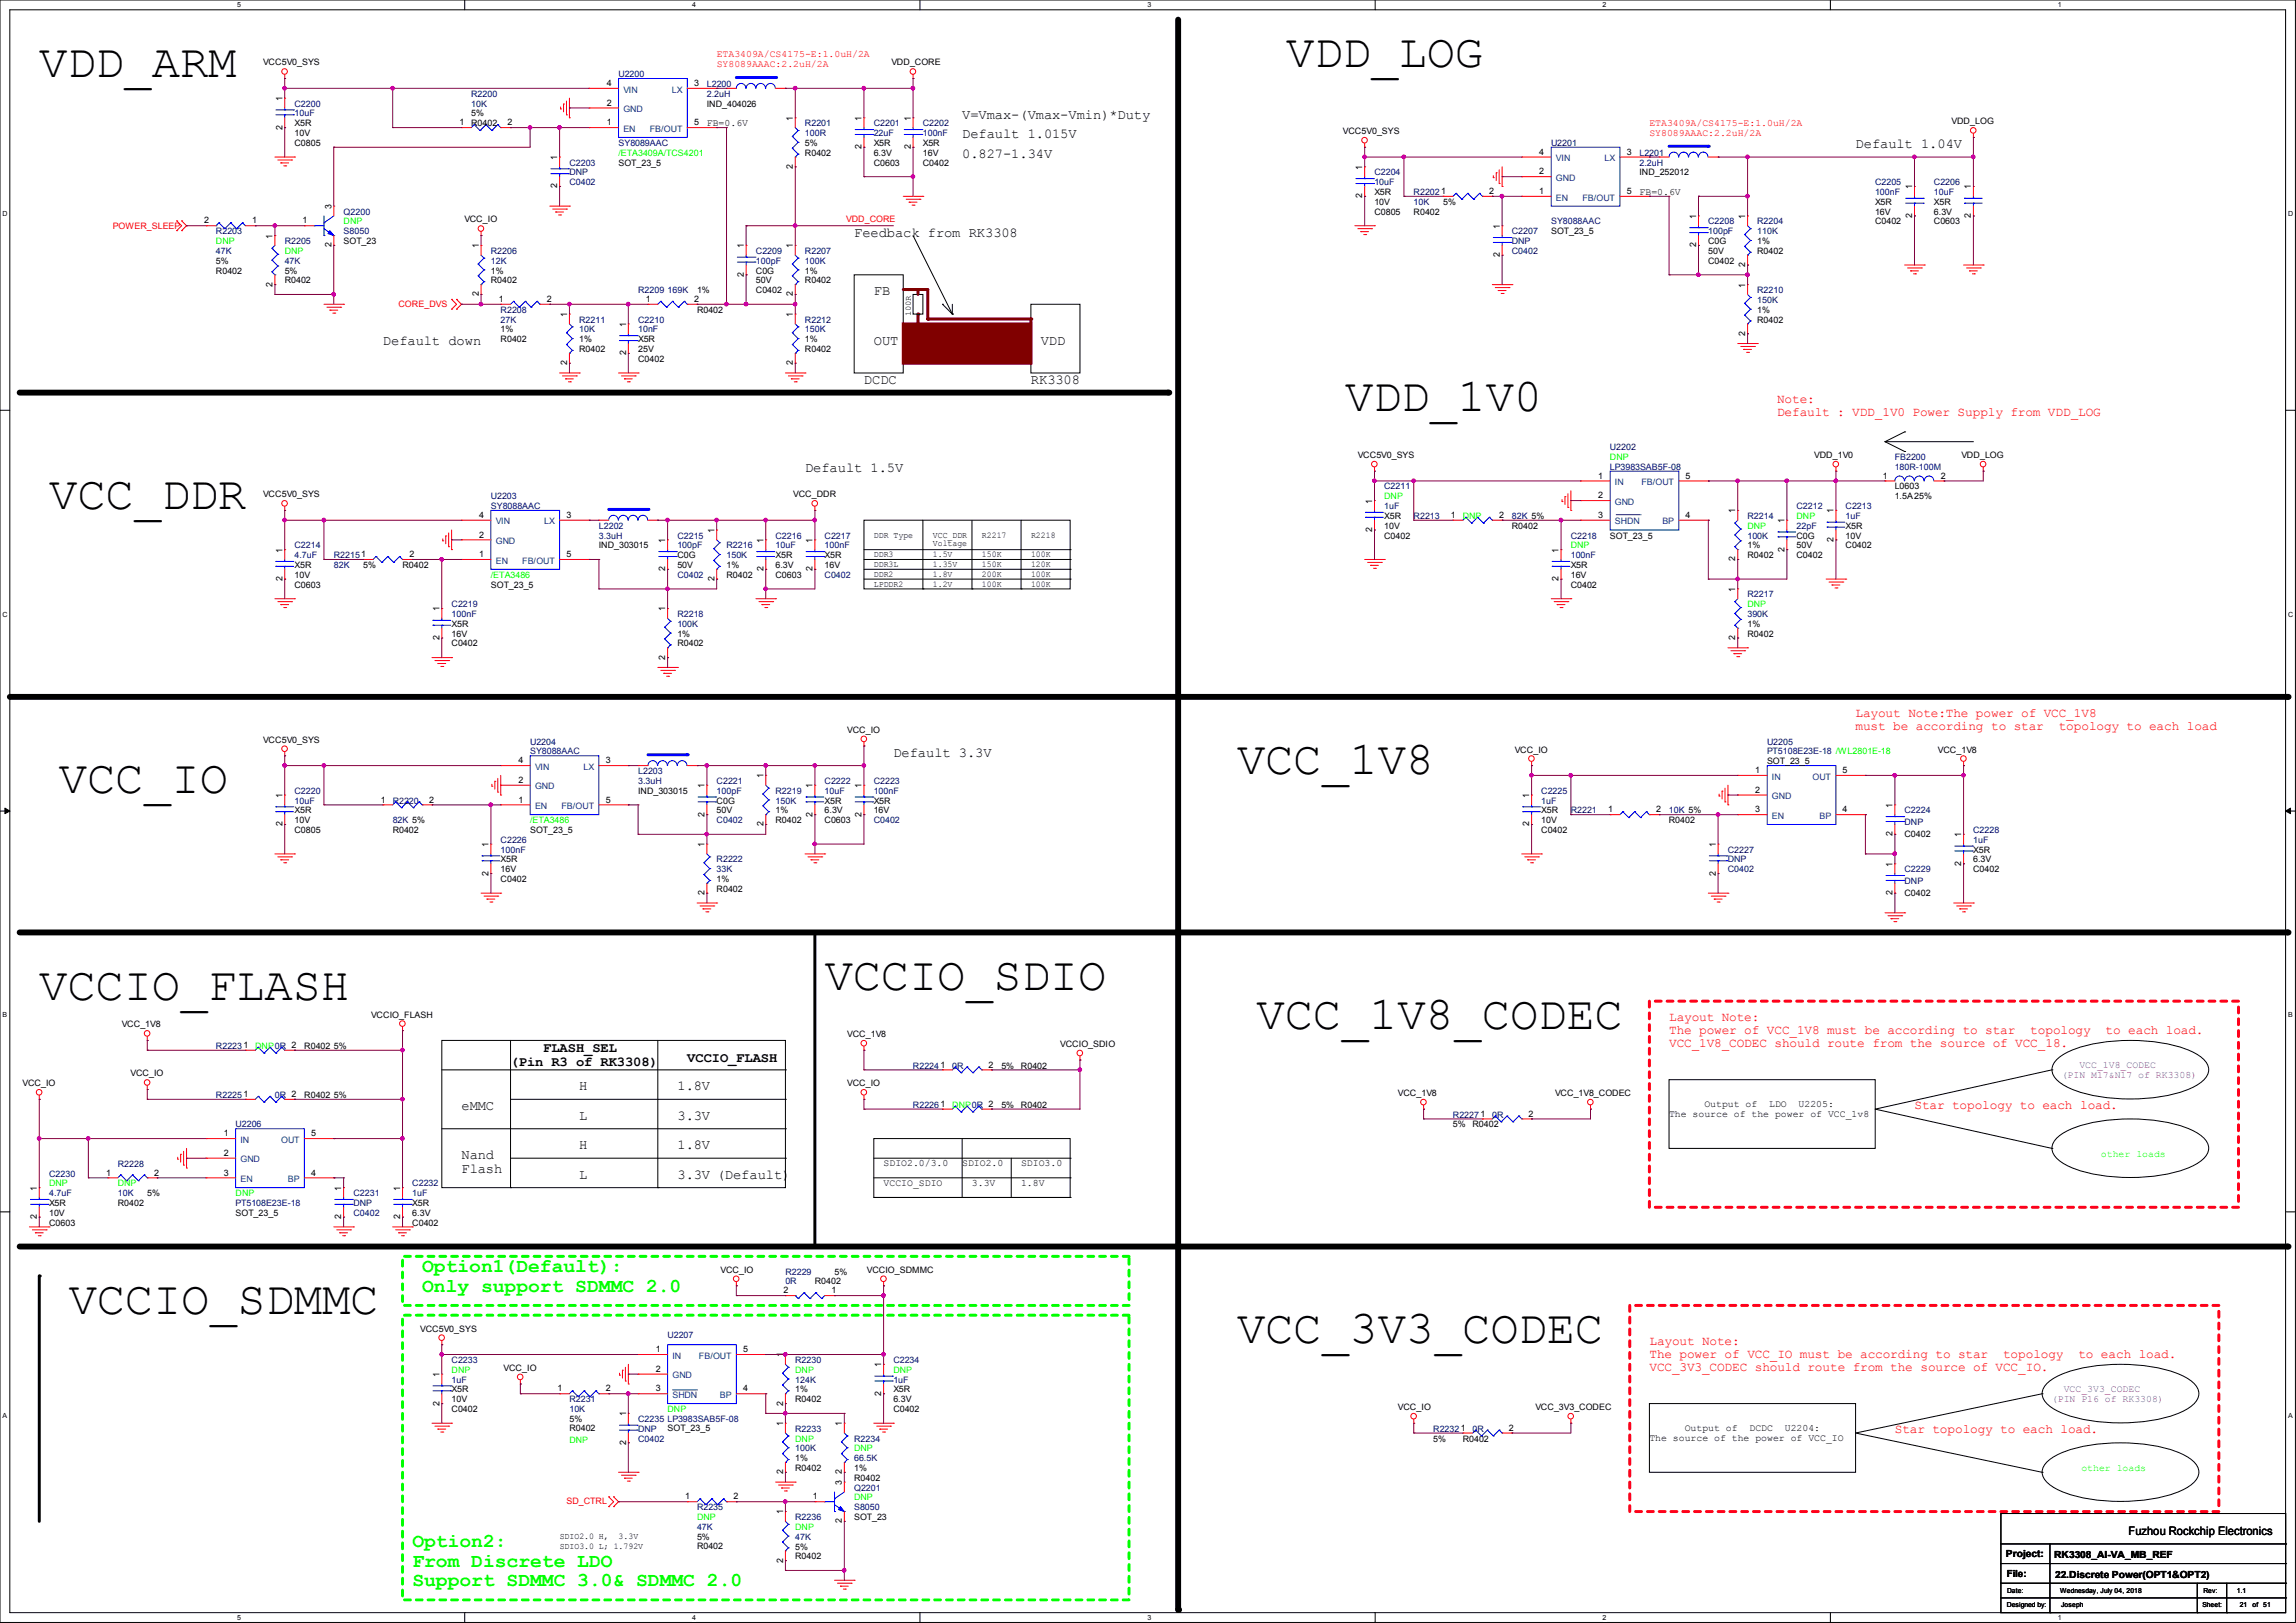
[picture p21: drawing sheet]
<svg xmlns="http://www.w3.org/2000/svg" width="297mm" height="210mm" viewBox="0 0 297 210" stroke-linecap="round" stroke-linejoin="round" font-family="sans-serif">
<defs><g id="words">
<g font-size="6.1">
<text x="5.1" y="9.9">VDD_ARM</text>
<text x="166.4" y="8.7">VDD_LOG</text>
<text x="174" y="53.1">VDD_1V0</text>
<text x="6.4" y="65.8">VCC_DDR</text>
<text x="160" y="100.1">VCC_1V8</text>
<text x="7.6" y="102.7">VCC_IO</text>
<text x="5.1" y="129.3">VCCIO_FLASH</text>
<text x="106.7" y="128.1">VCCIO_SDIO</text>
<text x="162.6" y="133.1">VCC_1V8_CODEC</text>
<text x="8.9" y="170">VCCIO_SDMMC</text>
<text x="160" y="173.8">VCC_3V3_CODEC</text>
</g>
<g font-size="2.5" fill="#0f0">
<text x="54.6" y="164.6">Option1(Default):</text>
<text x="54.6" y="167.2">Only support SDMMC 2.0</text>
<text x="53.3" y="200.2">Option2:</text>
<text x="53.3" y="202.7">From Discrete LDO</text>
<text x="53.3" y="205.3">Support SDMMC 3.0&amp; SDMMC 2.0</text>
</g>
<g font-size="1.8">
<text x="124.5" y="15.4">V=Vmax-(Vmax-Vmin)*Duty</text>
<text x="124.5" y="17.9">Default 1.015V</text>
<text x="124.5" y="20.4">0.827-1.34V</text>
<text x="240" y="19.2">Default 1.04V</text>
<text x="110.5" y="30.6">Feedback from RK3308</text>
<text x="113" y="38.2">FB</text>
<text x="49.5" y="44.6">Default down</text>
<text x="113" y="44.6">OUT</text>
<text x="134.6" y="44.6">VDD</text>
<text x="111.8" y="49.7">DCDC</text>
<text x="133.3" y="49.7">RK3308</text>
<text x="104.1" y="61.1">Default 1.5V</text>
<text x="115.6" y="97.9">Default 3.3V</text>
<text x="66" y="137.9">(Pin R3 of RK3308)</text>
<text x="70.3" y="136.1">FLASH_SEL</text>
<text x="88.9" y="137.4">VCCIO_FLASH</text>
<text x="59.7" y="143.6">eMMC</text>
<text x="74.9" y="141.1">H</text>
<text x="87.6" y="141.1">1.8V</text>
<text x="59.7" y="150">Nand</text>
<text x="74.9" y="144.9">L</text>
<text x="74.9" y="148.7">H</text>
<text x="87.6" y="144.9">3.3V</text>
<text x="87.6" y="148.7">1.8V</text>
<text x="59.7" y="151.8">Flash</text>
<text x="74.9" y="152.5">L</text>
<text x="87.6" y="152.5">3.3V (Default)</text>
</g>
<g font-size="1.7" fill="#f00">
<text x="229.9" y="52.1">Note:</text>
<text x="229.9" y="53.8">Default : VDD_1V0 Power Supply from VDD_LOG</text>
<text x="240" y="92.8">Layout Note:The power of VCC_1V8</text>
<text x="240" y="94.4">must be according to star</text>
<text x="266.3" y="94.4">topology to each load</text>
<text x="215.9" y="132.1">Layout Note:</text>
<text x="215.9" y="133.8">The power of VCC_1V8 must be according to star</text>
<text x="215.9" y="135.4">VCC_1V8_CODEC should route from the source of VCC_18.</text>
<text x="262.6" y="133.8">topology</text>
<text x="272.4" y="133.8">to each load.</text>
<text x="247.6" y="143.6">Star topology to each load.</text>
<text x="213.4" y="174">Layout Note:</text>
<text x="213.4" y="175.7">The power of VCC_IO must be according to star</text>
<text x="213.4" y="177.3">VCC_3V3_CODEC should route from the source of VCC_IO.</text>
<text x="259.1" y="175.7">topology</text>
<text x="268.9" y="175.7">to each load.</text>
<text x="245.1" y="185.5">Star topology to each load.</text>
</g>
<text font-size="1.5" x="275.3" y="198.6">Fuzhou Rockchip Electronics</text>
<g font-size="1.3" fill="#f00">
<text x="92.7" y="7.4">ETA3409A/CS4175-E:1.0uH/2A</text>
<text x="92.7" y="8.7">SY8089AAAC:2.2uH/2A</text>
<text x="213.4" y="16.3">ETA3409A/CS4175-E:1.0uH/2A</text>
<text x="213.4" y="17.6">SY8089AAAC:2.2uH/2A</text>
</g>
<g font-size="1.3">
<text x="91.4" y="16.3">FB=0.6V</text>
<text x="212.1" y="25.2">FB=0.6V</text>
<text x="220.5" y="143.3">Output of</text>
<text x="228.9" y="143.3">LDO</text>
<text x="232.7" y="143.3">U2205:</text>
<text x="215.9" y="144.6">The source of the power of VCC_1v8</text>
<text x="114.3" y="153.5">VCCIO_SDIO</text>
<text x="114.3" y="150.9">SDIO2.0/3.0</text>
<text x="124.5" y="150.9">SDIO2.0</text>
<text x="125.7" y="153.5">3.3V</text>
<text x="132.1" y="150.9">SDIO3.0</text>
<text x="132.1" y="153.5">1.8V</text>
<text x="217.9" y="185.2">Output of</text>
<text x="226.3" y="185.2">DCDC</text>
<text x="230.9" y="185.2">U2204:</text>
<text x="213.4" y="186.5">The source of the power of VCC_IO</text>
<text x="259.5" y="201.5">Project:</text>
<text x="265.7" y="201.6">RK3308_AI-VA_MB_REF</text>
<text x="259.6" y="204">File:</text>
<text x="265.8" y="204.1">22.Discrete Power(OPT1&amp;OPT2)</text>
</g>
<g font-size="1.3" fill="#8000ff">
<text x="266.7" y="139.5">(PIN M17&amp;N17 of RK3308)</text>
<text x="269" y="138.2">VCC_1V8_CODEC</text>
<text x="265.4" y="181.4">(PIN P16 of RK3308)</text>
<text x="266.9" y="180.1">VCC_3V3_CODEC</text>
</g>
<g font-size="1.3" fill="#0f0">
<text x="271.8" y="149.6">other loads</text>
<text x="269.2" y="190.3">other loads</text>
</g>
<g font-size="1.2">
<text x="36.5" y="16.8" transform="rotate(-90 36.5 16.8)">2</text>
<text x="36.5" y="13.1" transform="rotate(-90 36.5 13.1)">1</text>
<text x="102.6" y="15.6" transform="rotate(-90 102.6 15.6)">1</text>
<text x="111.5" y="15.6" transform="rotate(-90 111.5 15.6)">1</text>
<text x="117.8" y="15.6" transform="rotate(-90 117.8 15.6)">1</text>
<text x="72.1" y="20.7" transform="rotate(-90 72.1 20.7)">1</text>
<text x="102.6" y="21.8" transform="rotate(-90 102.6 21.8)">2</text>
<text x="111.5" y="19.3" transform="rotate(-90 111.5 19.3)">2</text>
<text x="117.8" y="19.3" transform="rotate(-90 117.8 19.3)">2</text>
<text x="176.2" y="22" transform="rotate(-90 176.2 22)">1</text>
<text x="42.9" y="27.1" transform="rotate(-90 42.9 27.1)">3</text>
<text x="72.1" y="24.4" transform="rotate(-90 72.1 24.4)">2</text>
<text x="176.2" y="25.7" transform="rotate(-90 176.2 25.7)">2</text>
<text x="194" y="29.6" transform="rotate(-90 194 29.6)">1</text>
<text x="219.4" y="28.3" transform="rotate(-90 219.4 28.3)">1</text>
<text x="225.7" y="28.3" transform="rotate(-90 225.7 28.3)">1</text>
<text x="247.3" y="28.2" transform="rotate(-90 247.3 28.2)">2</text>
<text x="247.3" y="24.5" transform="rotate(-90 247.3 24.5)">1</text>
<text x="254.9" y="28.2" transform="rotate(-90 254.9 28.2)">2</text>
<text x="254.9" y="24.5" transform="rotate(-90 254.9 24.5)">1</text>
<text x="35.3" y="30.9" transform="rotate(-90 35.3 30.9)">1</text>
<text x="42.9" y="32" transform="rotate(-90 42.9 32)">2</text>
<text x="61.9" y="32.1" transform="rotate(-90 61.9 32.1)">1</text>
<text x="96.2" y="35.8" transform="rotate(-90 96.2 35.8)">2</text>
<text x="96.2" y="32.1" transform="rotate(-90 96.2 32.1)">1</text>
<text x="102.6" y="32.1" transform="rotate(-90 102.6 32.1)">1</text>
<text x="194" y="33.3" transform="rotate(-90 194 33.3)">2</text>
<text x="219.4" y="32" transform="rotate(-90 219.4 32)">2</text>
<text x="225.7" y="34.5" transform="rotate(-90 225.7 34.5)">2</text>
<text x="35.3" y="37.1" transform="rotate(-90 35.3 37.1)">2</text>
<text x="61.9" y="38.4" transform="rotate(-90 61.9 38.4)">2</text>
<text x="73.4" y="41" transform="rotate(-90 73.4 41)">1</text>
<text x="102.6" y="41" transform="rotate(-90 102.6 41)">1</text>
<text x="102.6" y="38.4" transform="rotate(-90 102.6 38.4)">2</text>
<text x="225.7" y="37.2" transform="rotate(-90 225.7 37.2)">1</text>
<text x="73.4" y="47.2" transform="rotate(-90 73.4 47.2)">2</text>
<text x="81" y="46" transform="rotate(-90 81 46)">2</text>
<text x="81" y="42.3" transform="rotate(-90 81 42.3)">1</text>
<text x="102.6" y="47.2" transform="rotate(-90 102.6 47.2)">2</text>
<text x="225.7" y="43.4" transform="rotate(-90 225.7 43.4)">2</text>
<text x="177.5" y="65.2" transform="rotate(-90 177.5 65.2)">1</text>
<text x="36.5" y="71.5" transform="rotate(-90 36.5 71.5)">1</text>
<text x="86.1" y="70.2" transform="rotate(-90 86.1 70.2)">1</text>
<text x="92.4" y="69" transform="rotate(-90 92.4 69)">1</text>
<text x="98.8" y="70.2" transform="rotate(-90 98.8 70.2)">1</text>
<text x="105.1" y="70.2" transform="rotate(-90 105.1 70.2)">1</text>
<text x="177.5" y="68.8" transform="rotate(-90 177.5 68.8)">2</text>
<text x="201.6" y="71.5" transform="rotate(-90 201.6 71.5)">1</text>
<text x="224.5" y="66.4" transform="rotate(-90 224.5 66.4)">1</text>
<text x="230.8" y="71.4" transform="rotate(-90 230.8 71.4)">2</text>
<text x="230.8" y="67.7" transform="rotate(-90 230.8 67.7)">1</text>
<text x="237.2" y="70.1" transform="rotate(-90 237.2 70.1)">2</text>
<text x="237.2" y="66.4" transform="rotate(-90 237.2 66.4)">1</text>
<text x="36.5" y="75.2" transform="rotate(-90 36.5 75.2)">2</text>
<text x="86.1" y="73.9" transform="rotate(-90 86.1 73.9)">2</text>
<text x="92.4" y="75.2" transform="rotate(-90 92.4 75.2)">2</text>
<text x="98.8" y="73.9" transform="rotate(-90 98.8 73.9)">2</text>
<text x="105.1" y="73.9" transform="rotate(-90 105.1 73.9)">2</text>
<text x="201.6" y="75.2" transform="rotate(-90 201.6 75.2)">2</text>
<text x="224.5" y="76.6" transform="rotate(-90 224.5 76.6)">1</text>
<text x="224.5" y="72.6" transform="rotate(-90 224.5 72.6)">2</text>
<text x="56.8" y="82.8" transform="rotate(-90 56.8 82.8)">2</text>
<text x="56.8" y="79.1" transform="rotate(-90 56.8 79.1)">1</text>
<text x="86.1" y="79.1" transform="rotate(-90 86.1 79.1)">1</text>
<text x="224.5" y="82.8" transform="rotate(-90 224.5 82.8)">2</text>
<text x="86.1" y="85.3" transform="rotate(-90 86.1 85.3)">2</text>
<text x="91.1" y="102" transform="rotate(-90 91.1 102)">1</text>
<text x="98.8" y="100.7" transform="rotate(-90 98.8 100.7)">1</text>
<text x="105.1" y="102" transform="rotate(-90 105.1 102)">1</text>
<text x="111.5" y="102" transform="rotate(-90 111.5 102)">1</text>
<text x="36.5" y="106.9" transform="rotate(-90 36.5 106.9)">2</text>
<text x="36.5" y="103.3" transform="rotate(-90 36.5 103.3)">1</text>
<text x="91.1" y="105.7" transform="rotate(-90 91.1 105.7)">2</text>
<text x="98.8" y="106.9" transform="rotate(-90 98.8 106.9)">2</text>
<text x="105.1" y="105.7" transform="rotate(-90 105.1 105.7)">2</text>
<text x="111.5" y="105.7" transform="rotate(-90 111.5 105.7)">2</text>
<text x="197.8" y="106.9" transform="rotate(-90 197.8 106.9)">2</text>
<text x="197.8" y="103.3" transform="rotate(-90 197.8 103.3)">1</text>
<text x="244.8" y="104.5" transform="rotate(-90 244.8 104.5)">1</text>
<text x="63.2" y="113.3" transform="rotate(-90 63.2 113.3)">2</text>
<text x="63.2" y="109.6" transform="rotate(-90 63.2 109.6)">1</text>
<text x="91.1" y="109.6" transform="rotate(-90 91.1 109.6)">1</text>
<text x="221.9" y="113.3" transform="rotate(-90 221.9 113.3)">2</text>
<text x="221.9" y="109.6" transform="rotate(-90 221.9 109.6)">1</text>
<text x="244.8" y="112.1" transform="rotate(-90 244.8 112.1)">1</text>
<text x="244.8" y="108.2" transform="rotate(-90 244.8 108.2)">2</text>
<text x="253.7" y="112" transform="rotate(-90 253.7 112)">2</text>
<text x="253.7" y="108.3" transform="rotate(-90 253.7 108.3)">1</text>
<text x="91.1" y="115.8" transform="rotate(-90 91.1 115.8)">2</text>
<text x="244.8" y="115.8" transform="rotate(-90 244.8 115.8)">2</text>
<text x="4.8" y="154.1" transform="rotate(-90 4.8 154.1)">1</text>
<text x="44.2" y="154.1" transform="rotate(-90 44.2 154.1)">1</text>
<text x="51.8" y="154.1" transform="rotate(-90 51.8 154.1)">1</text>
<text x="4.8" y="157.7" transform="rotate(-90 4.8 157.7)">2</text>
<text x="44.2" y="157.7" transform="rotate(-90 44.2 157.7)">2</text>
<text x="51.8" y="157.7" transform="rotate(-90 51.8 157.7)">2</text>
<text x="56.8" y="178.2" transform="rotate(-90 56.8 178.2)">1</text>
<text x="101.3" y="175.6" transform="rotate(-90 101.3 175.6)">1</text>
<text x="114" y="176.9" transform="rotate(-90 114 176.9)">1</text>
<text x="56.8" y="181.9" transform="rotate(-90 56.8 181.9)">2</text>
<text x="81" y="183.3" transform="rotate(-90 81 183.3)">1</text>
<text x="101.3" y="184.5" transform="rotate(-90 101.3 184.5)">1</text>
<text x="101.3" y="181.9" transform="rotate(-90 101.3 181.9)">2</text>
<text x="108.9" y="184.5" transform="rotate(-90 108.9 184.5)">1</text>
<text x="114" y="180.6" transform="rotate(-90 114 180.6)">2</text>
<text x="81" y="186.9" transform="rotate(-90 81 186.9)">2</text>
<text x="101.3" y="190.8" transform="rotate(-90 101.3 190.8)">2</text>
<text x="108.9" y="190.8" transform="rotate(-90 108.9 190.8)">2</text>
<text x="101.3" y="196" transform="rotate(-90 101.3 196)">1</text>
<text x="108.9" y="197.1" transform="rotate(-90 108.9 197.1)">2</text>
<text x="108.9" y="192.2" transform="rotate(-90 108.9 192.2)">3</text>
<text x="101.3" y="202.2" transform="rotate(-90 101.3 202.2)">2</text>
</g>
<g font-size="1.1">
<text x="34" y="8.5">VCC5V0_SYS</text>
<text x="78.5" y="11.1">4</text>
<text x="89.8" y="11.1">3</text>
<text x="115.3" y="8.5">VDD_CORE</text>
<text x="38.1" y="16.3">X5R</text>
<text x="38.1" y="17.6">10V</text>
<text x="59.4" y="16.2">1</text>
<text x="61" y="16.3">R0402</text>
<text x="61" y="15.1">5%</text>
<text x="65.7" y="16.2">2</text>
<text x="78.5" y="16.2">1</text>
<text x="78.5" y="13.7">2</text>
<text x="89.8" y="16.2">5</text>
<text x="91.4" y="13.8">IND_404026</text>
<text x="173.7" y="17.4">VCC5V0_SYS</text>
<text x="252.5" y="16.1">VDD_LOG</text>
<text x="38.1" y="18.9">C0805</text>
<text x="80" y="21.4">SOT_23_5</text>
<text x="104.1" y="20.2">R0402</text>
<text x="104.1" y="18.9">5%</text>
<text x="113" y="21.4">C0603</text>
<text x="113" y="18.9">X5R</text>
<text x="113" y="20.2">6.3V</text>
<text x="119.4" y="21.4">C0402</text>
<text x="119.4" y="18.9">X5R</text>
<text x="119.4" y="20.2">16V</text>
<text x="199.1" y="22.6">2</text>
<text x="199.1" y="20">4</text>
<text x="210.4" y="20">3</text>
<text x="212.1" y="22.7">IND_252012</text>
<text x="26.4" y="28.9">2</text>
<text x="32.6" y="28.9">1</text>
<text x="39.1" y="28.9">1</text>
<text x="60.1" y="28.8">VCC_IO</text>
<text x="177.8" y="27.8">C0805</text>
<text x="177.8" y="25.2">X5R</text>
<text x="177.8" y="26.5">10V</text>
<text x="182.9" y="27.8">R0402</text>
<text x="186.7" y="26.5">5%</text>
<text x="192.6" y="25.1">2</text>
<text x="199.1" y="25.1">1</text>
<text x="210.4" y="25.1">5</text>
<text x="242.5" y="29">C0402</text>
<text x="242.5" y="26.5">X5R</text>
<text x="242.5" y="27.8">16V</text>
<text x="250.2" y="29">C0603</text>
<text x="250.2" y="26.5">X5R</text>
<text x="250.2" y="27.8">6.3V</text>
<text x="27.9" y="35.4">R0402</text>
<text x="27.9" y="34.1">5%</text>
<text x="36.8" y="35.4">5%</text>
<text x="44.4" y="31.6">SOT_23</text>
<text x="63.5" y="35.4">1%</text>
<text x="97.8" y="35.4">C0G</text>
<text x="104.1" y="35.4">1%</text>
<text x="200.6" y="30.3">SOT_23_5</text>
<text x="221" y="34.1">C0402</text>
<text x="221" y="31.6">C0G</text>
<text x="221" y="32.9">50V</text>
<text x="227.3" y="32.9">R0402</text>
<text x="227.3" y="31.6">1%</text>
<text x="36.8" y="36.7">R0402</text>
<text x="63.5" y="36.7">R0402</text>
<text x="64.5" y="39.1">1</text>
<text x="70.7" y="39.1">2</text>
<text x="83.6" y="39.1">1</text>
<text x="89.8" y="39.1">2</text>
<text x="90.2" y="40.5">R0402</text>
<text x="90.2" y="37.9">1%</text>
<text x="97.8" y="37.9">C0402</text>
<text x="97.8" y="36.7">50V</text>
<text x="104.1" y="36.7">R0402</text>
<text x="117.8" y="40.9" transform="rotate(-90 117.8 40.9)">100R</text>
<text x="227.3" y="41.7">R0402</text>
<text x="227.3" y="40.5">1%</text>
<text x="64.8" y="44.3">R0402</text>
<text x="64.8" y="43">1%</text>
<text x="74.9" y="45.6">R0402</text>
<text x="74.9" y="44.3">1%</text>
<text x="82.5" y="46.8">C0402</text>
<text x="82.5" y="44.3">X5R</text>
<text x="82.5" y="45.6">25V</text>
<text x="104.1" y="45.6">R0402</text>
<text x="104.1" y="44.3">1%</text>
<text x="175.6" y="59.3">VCC5V0_SYS</text>
<text x="234.7" y="59.3">VDD_1V0</text>
<text x="253.7" y="59.3">VDD_LOG</text>
<text x="34" y="64.3">VCC5V0_SYS</text>
<text x="102.6" y="64.3">VCC_DDR</text>
<text x="206.7" y="61.9">1</text>
<text x="206.7" y="64.5">2</text>
<text x="218" y="61.9">5</text>
<text x="243.6" y="61.9">1</text>
<text x="245.1" y="63.3">L0603</text>
<text x="245.1" y="64.6">1.5A25%</text>
<text x="251.1" y="61.9">2</text>
<text x="62" y="69.6">2</text>
<text x="62" y="67">4</text>
<text x="73.3" y="67">3</text>
<text x="77.5" y="71">IND_303015</text>
<text x="113" y="69.6">DDR Type</text>
<text x="120.7" y="69.6">VCC_DDR</text>
<text x="120.7" y="70.7">Voltage</text>
<text x="127" y="69.6">R2217</text>
<text x="133.4" y="69.6">R2218</text>
<text x="179.1" y="69.7">C0402</text>
<text x="179.1" y="67.1">X5R</text>
<text x="179.1" y="68.4">10V</text>
<text x="187.7" y="67">1</text>
<text x="193.9" y="67">2</text>
<text x="195.6" y="68.4">R0402</text>
<text x="206.7" y="67">3</text>
<text x="208.3" y="69.7">SOT_23_5</text>
<text x="218" y="67">4</text>
<text x="226" y="71">1%</text>
<text x="232.4" y="69.7">C0G</text>
<text x="232.4" y="71">50V</text>
<text x="238.7" y="71">C0402</text>
<text x="238.7" y="68.4">X5R</text>
<text x="238.7" y="69.7">10V</text>
<text x="38.1" y="76">C0603</text>
<text x="38.1" y="73.5">X5R</text>
<text x="38.1" y="74.8">10V</text>
<text x="47" y="73.5">5%</text>
<text x="52.1" y="73.5">R0402</text>
<text x="53" y="72.1">2</text>
<text x="62" y="72.1">1</text>
<text x="63.5" y="76">SOT_23_5</text>
<text x="73.3" y="72.1">5</text>
<text x="87.6" y="72.2">C0G</text>
<text x="87.6" y="73.5">50V</text>
<text x="94" y="74.8">R0402</text>
<text x="94" y="73.5">1%</text>
<text x="100.3" y="74.8">C0603</text>
<text x="100.3" y="72.2">X5R</text>
<text x="100.3" y="73.5">6.3V</text>
<text x="106.7" y="72.2">X5R</text>
<text x="106.7" y="73.5">16V</text>
<text x="113" y="74.6">DDR2</text>
<text x="113" y="75.9">LPDDR2</text>
<text x="113" y="73.4">DDR3L</text>
<text x="113" y="72.1">DDR3</text>
<text x="120.7" y="74.6">1.8V</text>
<text x="120.7" y="75.9">1.2V</text>
<text x="120.7" y="73.4">1.35V</text>
<text x="120.7" y="72.1">1.5V</text>
<text x="127" y="75.9">100K</text>
<text x="127" y="74.6">200K</text>
<text x="127" y="73.4">150K</text>
<text x="127" y="72.1">150K</text>
<text x="133.4" y="75.9">100K</text>
<text x="133.4" y="74.6">100K</text>
<text x="133.4" y="72.1">100K</text>
<text x="133.4" y="73.4">120K</text>
<text x="203.2" y="76">C0402</text>
<text x="203.2" y="73.5">X5R</text>
<text x="203.2" y="74.8">16V</text>
<text x="226" y="72.2">R0402</text>
<text x="232.4" y="72.2">C0402</text>
<text x="58.4" y="83.7">C0402</text>
<text x="58.4" y="81.1">X5R</text>
<text x="58.4" y="82.4">16V</text>
<text x="87.6" y="83.7">R0402</text>
<text x="87.6" y="82.4">1%</text>
<text x="226" y="82.4">R0402</text>
<text x="226" y="81.1">1%</text>
<text x="109.6" y="94.8">VCC_IO</text>
<text x="34" y="96.1">VCC5V0_SYS</text>
<text x="67.1" y="101.3">2</text>
<text x="67.1" y="98.8">4</text>
<text x="78.4" y="98.8">3</text>
<text x="195.9" y="97.4">VCC_IO</text>
<text x="227.1" y="100">1</text>
<text x="228.6" y="98.9">SOT_23_5</text>
<text x="238.4" y="100">5</text>
<text x="250.7" y="97.4">VCC_1V8</text>
<text x="38.1" y="107.8">C0805</text>
<text x="38.1" y="105.2">X5R</text>
<text x="38.1" y="106.5">10V</text>
<text x="49.3" y="103.8">1</text>
<text x="50.8" y="107.8">R0402</text>
<text x="55.5" y="103.8">2</text>
<text x="67.1" y="103.8">1</text>
<text x="68.6" y="107.8">SOT_23_5</text>
<text x="78.4" y="103.8">5</text>
<text x="82.5" y="102.7">IND_303015</text>
<text x="92.7" y="104">C0G</text>
<text x="92.7" y="105.2">50V</text>
<text x="100.3" y="106.5">R0402</text>
<text x="100.3" y="105.2">1%</text>
<text x="106.7" y="106.5">C0603</text>
<text x="106.7" y="104">X5R</text>
<text x="106.7" y="105.2">6.3V</text>
<text x="113" y="104">X5R</text>
<text x="113" y="105.2">16V</text>
<text x="199.4" y="107.8">C0402</text>
<text x="199.4" y="105.2">X5R</text>
<text x="199.4" y="106.5">10V</text>
<text x="208" y="105.1">1</text>
<text x="214.2" y="105.1">2</text>
<text x="215.9" y="106.5">R0402</text>
<text x="227.1" y="102.6">2</text>
<text x="227.1" y="105.1">3</text>
<text x="238.4" y="105.1">4</text>
<text x="64.8" y="111.6">X5R</text>
<text x="64.8" y="112.9">16V</text>
<text x="246.4" y="108.3">C0402</text>
<text x="255.2" y="112.9">C0402</text>
<text x="255.2" y="110.3">X5R</text>
<text x="255.2" y="111.6">6.3V</text>
<text x="64.8" y="114.1">C0402</text>
<text x="92.7" y="115.4">R0402</text>
<text x="92.7" y="114.1">1%</text>
<text x="246.4" y="115.9">C0402</text>
<text x="48" y="131.7">VCCIO_FLASH</text>
<text x="15.7" y="132.9">VCC_1V8</text>
<text x="39.4" y="135.7">R0402</text>
<text x="43.2" y="135.7">5%</text>
<text x="109.6" y="134.2">VCC_1V8</text>
<text x="137.1" y="135.5">VCCIO_SDIO</text>
<text x="2.9" y="140.5">VCC_IO</text>
<text x="16.9" y="139.3">VCC_IO</text>
<text x="39.4" y="142.1">R0402</text>
<text x="43.2" y="142.1">5%</text>
<text x="109.6" y="140.5">VCC_IO</text>
<text x="127.9" y="138.1">2</text>
<text x="129.5" y="143.3">5%</text>
<text x="129.5" y="138.3">5%</text>
<text x="132.1" y="143.3">R0402</text>
<text x="132.1" y="138.3">R0402</text>
<text x="180.8" y="141.8">VCC_1V8</text>
<text x="201.1" y="141.8">VCC_1V8_CODEC</text>
<text x="29" y="147">1</text>
<text x="29" y="149.6">2</text>
<text x="40.3" y="147">5</text>
<text x="187.9" y="145.9">5%</text>
<text x="190.5" y="145.9">R0402</text>
<text x="197.7" y="144.5">2</text>
<text x="13.7" y="152.1">1</text>
<text x="19" y="154.8">5%</text>
<text x="19.9" y="152.1">2</text>
<text x="29" y="152.1">3</text>
<text x="40.3" y="152.1">4</text>
<text x="6.3" y="158.6">C0603</text>
<text x="6.3" y="156">X5R</text>
<text x="6.3" y="157.3">10V</text>
<text x="15.2" y="156">R0402</text>
<text x="30.5" y="157.3">SOT_23_5</text>
<text x="53.3" y="158.6">C0402</text>
<text x="53.3" y="156">X5R</text>
<text x="53.3" y="157.3">6.3V</text>
<text x="93.2" y="164.7">VCC_IO</text>
<text x="101.3" y="167.3">2</text>
<text x="105.4" y="166.2">R0402</text>
<text x="107.6" y="167.3">1</text>
<text x="107.9" y="164.9">5%</text>
<text x="112.1" y="164.7">VCCIO_SDMMC</text>
<text x="54.4" y="172.3">VCC5V0_SYS</text>
<text x="65.1" y="177.4">VCC_IO</text>
<text x="84.8" y="175">1</text>
<text x="84.8" y="177.5">2</text>
<text x="96.1" y="175">5</text>
<text x="58.4" y="182.7">C0402</text>
<text x="58.4" y="180.2">X5R</text>
<text x="58.4" y="181.4">10V</text>
<text x="72.1" y="180">1</text>
<text x="73.7" y="185.1">R0402</text>
<text x="73.7" y="184">5%</text>
<text x="78.4" y="180">2</text>
<text x="84.8" y="180">3</text>
<text x="86.4" y="185.1">SOT_23_5</text>
<text x="96.1" y="180">4</text>
<text x="102.9" y="181.4">R0402</text>
<text x="102.9" y="180.2">1%</text>
<text x="115.6" y="182.7">C0402</text>
<text x="115.6" y="180.2">X5R</text>
<text x="115.6" y="181.4">6.3V</text>
<text x="180.8" y="182.5">VCC_IO</text>
<text x="195.2" y="185.1">2</text>
<text x="198.6" y="182.5">VCC_3V3_CODEC</text>
<text x="102.9" y="190.3">R0402</text>
<text x="102.9" y="189.1">1%</text>
<text x="110.5" y="191.6">R0402</text>
<text x="110.5" y="190.3">1%</text>
<text x="185.4" y="186.5">5%</text>
<text x="189.2" y="186.5">R0402</text>
<text x="88.6" y="194">1</text>
<text x="94.9" y="194">2</text>
<text x="105.1" y="194">1</text>
<text x="110.5" y="196.7">SOT_23</text>
<text x="72.4" y="200.4">SDIO3.0 L; 1.792V</text>
<text x="72.4" y="199.1">SDIO2.0 H,</text>
<text x="80" y="199.1">3.3V</text>
<text x="90.2" y="200.4">R0402</text>
<text x="90.2" y="199.2">5%</text>
<text x="102.9" y="201.8">R0402</text>
<text x="102.9" y="200.5">5%</text>
</g>
<g font-size="1.1" fill="#000080">
<text x="80" y="10">U2200</text>
<text x="91.4" y="11.3">L2200</text>
<text x="38.1" y="13.8">C2200</text>
<text x="38.1" y="15.1">10uF</text>
<text x="61" y="12.5">R2200</text>
<text x="61" y="13.8">10K</text>
<text x="91.4" y="12.5">2.2uH</text>
<text x="104.1" y="16.3">R2201</text>
<text x="104.1" y="17.6">100R</text>
<text x="113" y="16.3">C2201</text>
<text x="113" y="17.6">22uF</text>
<text x="119.4" y="16.3">C2202</text>
<text x="119.4" y="17.6">100nF</text>
<text x="73.7" y="21.4">C2203</text>
<text x="73.7" y="22.7">DNP</text>
<text x="73.7" y="24">C0402</text>
<text x="80" y="18.9">SY8089AAC</text>
<text x="177.8" y="22.7">C2204</text>
<text x="177.8" y="24">10uF</text>
<text x="200.6" y="18.9">U2201</text>
<text x="212.1" y="20.2">L2201</text>
<text x="212.1" y="21.4">2.2uH</text>
<text x="242.5" y="24">C2205</text>
<text x="250.2" y="24">C2206</text>
<text x="44.4" y="27.8">Q2200</text>
<text x="182.9" y="25.2">R22021</text>
<text x="182.9" y="26.5">10K</text>
<text x="200.6" y="29">SY8088AAC</text>
<text x="221" y="29">C2208</text>
<text x="227.3" y="29">R2204</text>
<text x="242.5" y="25.2">100nF</text>
<text x="250.2" y="25.2">10uF</text>
<text x="27.9" y="30.3">R2203</text>
<text x="27.9" y="32.9">47K</text>
<text x="36.8" y="31.6">R2205</text>
<text x="36.8" y="34.1">47K</text>
<text x="44.4" y="30.3">S8050</text>
<text x="63.5" y="32.9">R2206</text>
<text x="63.5" y="34.1">12K</text>
<text x="97.8" y="32.9">C2209</text>
<text x="97.8" y="34.1">100pF</text>
<text x="104.1" y="32.9">R2207</text>
<text x="104.1" y="34.1">100K</text>
<text x="195.6" y="30.3">C2207</text>
<text x="195.6" y="31.6">DNP</text>
<text x="195.6" y="32.9">C0402</text>
<text x="221" y="30.3">100pF</text>
<text x="227.3" y="30.3">110K</text>
<text x="64.8" y="40.5">R2208</text>
<text x="64.8" y="41.7">27K</text>
<text x="74.9" y="41.7">R2211</text>
<text x="82.5" y="41.7">C2210</text>
<text x="82.5" y="37.9">R2209</text>
<text x="86.4" y="37.9">169K</text>
<text x="104.1" y="41.7">R2212</text>
<text x="227.3" y="37.9">R2210</text>
<text x="227.3" y="39.2">150K</text>
<text x="74.9" y="43">10K</text>
<text x="82.5" y="43">10nF</text>
<text x="104.1" y="43">150K</text>
<text x="208.3" y="58.3">U2202</text>
<text x="245.1" y="59.5">FB2200</text>
<text x="63.5" y="64.6">U2203</text>
<text x="63.5" y="65.9">SY8088AAC</text>
<text x="179.1" y="63.3">C2211</text>
<text x="179.1" y="65.9">1uF</text>
<text x="208.3" y="60.8">LP3983SAB5F-08</text>
<text x="232.4" y="65.9">C2212</text>
<text x="238.7" y="65.9">C2213</text>
<text x="245.1" y="60.8">180R-100M</text>
<text x="38.1" y="71">C2214</text>
<text x="77.5" y="68.4">L2202</text>
<text x="77.5" y="69.7">3.3uH</text>
<text x="87.6" y="69.7">C2215</text>
<text x="87.6" y="71">100pF</text>
<text x="94" y="71">R2216</text>
<text x="100.3" y="69.7">C2216</text>
<text x="100.3" y="71">10uF</text>
<text x="106.7" y="69.7">C2217</text>
<text x="106.7" y="71">100nF</text>
<text x="182.9" y="67.1">R2213</text>
<text x="195.6" y="67.1">82K 5%</text>
<text x="203.2" y="69.7">C2218</text>
<text x="226" y="67.1">R2214</text>
<text x="226" y="69.7">100K</text>
<text x="232.4" y="68.4">22pF</text>
<text x="238.7" y="67.1">1uF</text>
<text x="38.1" y="72.2">4.7uF</text>
<text x="43.2" y="72.2">R22151</text>
<text x="43.2" y="73.5">82K</text>
<text x="87.6" y="74.8">C0402</text>
<text x="94" y="72.2">150K</text>
<text x="106.7" y="74.8">C0402</text>
<text x="203.2" y="72.2">100nF</text>
<text x="226" y="77.3">R2217</text>
<text x="58.4" y="78.6">C2219</text>
<text x="58.4" y="79.8">100nF</text>
<text x="87.6" y="79.8">R2218</text>
<text x="87.6" y="81.1">100K</text>
<text x="226" y="79.8">390K</text>
<text x="68.6" y="96.4">U2204</text>
<text x="68.6" y="97.6">SY8088AAC</text>
<text x="82.5" y="100.2">L2203</text>
<text x="82.5" y="101.4">3.3uH</text>
<text x="92.7" y="101.4">C2221</text>
<text x="106.7" y="101.4">C2222</text>
<text x="113" y="101.4">C2223</text>
<text x="228.6" y="96.4">U2205</text>
<text x="228.6" y="97.6">PT5108E23E-18 /WL2801E-18</text>
<text x="38.1" y="102.7">C2220</text>
<text x="38.1" y="104">10uF</text>
<text x="50.8" y="104">R2220</text>
<text x="50.8" y="106.5">82K 5%</text>
<text x="92.7" y="102.7">100pF</text>
<text x="92.7" y="106.5">C0402</text>
<text x="100.3" y="102.7">R2219</text>
<text x="100.3" y="104">150K</text>
<text x="106.7" y="102.7">10uF</text>
<text x="113" y="102.7">100nF</text>
<text x="113" y="106.5">C0402</text>
<text x="199.4" y="102.7">C2225</text>
<text x="199.4" y="104">1uF</text>
<text x="203.2" y="105.2">R2221</text>
<text x="215.9" y="105.2">10K 5%</text>
<text x="246.4" y="105.2">C2224</text>
<text x="246.4" y="106.8">DNP</text>
<text x="255.2" y="107.8">C2228</text>
<text x="64.8" y="109.1">C2226</text>
<text x="64.8" y="110.3">100nF</text>
<text x="92.7" y="111.6">R2222</text>
<text x="92.7" y="112.9">33K</text>
<text x="223.5" y="110.3">C2227</text>
<text x="223.5" y="111.6">DNP</text>
<text x="223.5" y="112.9">C0402</text>
<text x="246.4" y="112.9">C2229</text>
<text x="255.2" y="109.1">1uF</text>
<text x="246.4" y="114.4">DNP</text>
<text x="27.9" y="135.7">R22231</text>
<text x="27.9" y="142.1">R22251</text>
<text x="35.6" y="142.1">0R 2</text>
<text x="118.1" y="143.3">R22261</text>
<text x="118.1" y="138.3">R22241</text>
<text x="123.2" y="138.3">0R</text>
<text x="30.5" y="145.9">U2206</text>
<text x="187.9" y="144.6">R22271</text>
<text x="193" y="144.6">0R</text>
<text x="6.3" y="152.2">C2230</text>
<text x="6.3" y="154.8">4.7uF</text>
<text x="15.2" y="151">R2228</text>
<text x="15.2" y="154.8">10K</text>
<text x="45.7" y="154.8">C2231</text>
<text x="53.3" y="153.5">C2232</text>
<text x="53.3" y="154.8">1uF</text>
<text x="30.5" y="156">PT5108E23E-18</text>
<text x="45.7" y="156">DNP</text>
<text x="45.7" y="157.3">C0402</text>
<text x="101.6" y="164.9">R2229</text>
<text x="101.6" y="166.2">0R</text>
<text x="86.4" y="173.2">U2207</text>
<text x="58.4" y="176.4">C2233</text>
<text x="58.4" y="178.9">1uF</text>
<text x="102.9" y="176.4">R2230</text>
<text x="102.9" y="178.9">124K</text>
<text x="115.6" y="176.4">C2234</text>
<text x="115.6" y="178.9">1uF</text>
<text x="73.7" y="181.4">R2231</text>
<text x="73.7" y="182.7">10K</text>
<text x="82.5" y="184">C2235 LP3983SAB5F-08</text>
<text x="82.5" y="185.3">DNP</text>
<text x="102.9" y="185.3">R2233</text>
<text x="185.4" y="185.3">R22321</text>
<text x="190.5" y="185.3">0R</text>
<text x="82.5" y="186.5">C0402</text>
<text x="102.9" y="187.8">100K</text>
<text x="110.5" y="186.5">R2234</text>
<text x="110.5" y="189.1">66.5K</text>
<text x="90.2" y="195.4">R2235</text>
<text x="90.2" y="198">47K</text>
<text x="102.9" y="196.7">R2236</text>
<text x="110.5" y="192.9">Q2201</text>
<text x="110.5" y="195.4">S8050</text>
<text x="102.9" y="199.2">47K</text>
</g>
<g font-size="1.1" fill="#004080">
<text x="80.6" y="12">VIN</text>
<text x="86.9" y="12">LX</text>
<text x="80.6" y="17.1">EN</text>
<text x="80.6" y="14.5">GND</text>
<text x="84.1" y="17.1">FB/OUT</text>
<text x="201.3" y="23.4">GND</text>
<text x="201.3" y="20.9">VIN</text>
<text x="207.5" y="20.9">LX</text>
<text x="201.3" y="26">EN</text>
<text x="204.7" y="26">FB/OUT</text>
<text x="208.9" y="62.8">IN</text>
<text x="208.9" y="65.3">GND</text>
<text x="212.3" y="62.8">FB/OUT</text>
<text x="64.1" y="70.4">GND</text>
<text x="64.1" y="67.9">VIN</text>
<text x="70.4" y="67.9">LX</text>
<text x="208.9" y="67.9">SHDN</text>
<text x="215" y="67.9">BP</text>
<text x="64.1" y="72.9">EN</text>
<text x="67.6" y="72.9">FB/OUT</text>
<text x="69.2" y="99.6">VIN</text>
<text x="75.5" y="99.6">LX</text>
<text x="229.2" y="100.9">IN</text>
<text x="234.5" y="100.9">OUT</text>
<text x="69.2" y="104.7">EN</text>
<text x="69.2" y="102.2">GND</text>
<text x="72.6" y="104.7">FB/OUT</text>
<text x="229.2" y="103.4">GND</text>
<text x="229.2" y="106">EN</text>
<text x="235.4" y="106">BP</text>
<text x="31.1" y="147.9">IN</text>
<text x="36.4" y="147.9">OUT</text>
<text x="31.1" y="150.4">GND</text>
<text x="31.1" y="153">EN</text>
<text x="37.3" y="153">BP</text>
<text x="87" y="175.8">IN</text>
<text x="87" y="178.4">GND</text>
<text x="90.4" y="175.8">FB/OUT</text>
<text x="87" y="180.9">SHDN</text>
<text x="93.1" y="180.9">BP</text>
</g>
<g font-size="1.1" fill="#0f0">
<text x="80" y="20.2">/ETA3409A/TCS4201</text>
<text x="44.4" y="29">DNP</text>
<text x="27.9" y="31.6">DNP</text>
<text x="36.8" y="32.9">DNP</text>
<text x="208.3" y="59.5">DNP</text>
<text x="179.1" y="64.6">DNP</text>
<text x="189.2" y="67.1">DNP</text>
<text x="203.2" y="71">DNP</text>
<text x="226" y="68.4">DNP</text>
<text x="232.4" y="67.1">DNP</text>
<text x="63.5" y="74.8">/ETA3486</text>
<text x="226" y="78.6">DNP</text>
<text x="68.6" y="106.5">/ETA3486</text>
<text x="33" y="135.7">DNP0R 2</text>
<text x="123.2" y="143.3">DNP0R 2</text>
<text x="6.3" y="153.5">DNP</text>
<text x="15.2" y="153.5">DNP</text>
<text x="30.5" y="154.8">DNP</text>
<text x="58.4" y="177.6">DNP</text>
<text x="102.9" y="177.6">DNP</text>
<text x="115.6" y="177.6">DNP</text>
<text x="86.4" y="182.7">DNP</text>
<text x="73.7" y="186.8">DNP</text>
<text x="102.9" y="186.5">DNP</text>
<text x="110.5" y="187.8">DNP</text>
<text x="90.2" y="196.7">DNP</text>
<text x="102.9" y="198">DNP</text>
<text x="110.5" y="194.1">DNP</text>
</g>
<g font-size="1.1" fill="#f00">
<text x="14.6" y="29.7">POWER_SLEEP</text>
<text x="109.5" y="28.7">VDD_CORE</text>
<text x="51.6" y="39.7">CORE_DVS</text>
<text x="73.3" y="194.6">SD_CTRL</text>
</g>
<g font-size=".9">
<text x="30.7" y=".9">5</text>
<text x="89.5" y=".9">4</text>
<text x="148.4" y=".9">3</text>
<text x="207.3" y=".9">2</text>
<text x="266.2" y=".9">1</text>
<text x=".3" y="28">D</text>
<text x="296" y="28">D</text>
<text x=".3" y="79.8">C</text>
<text x="296" y="79.8">C</text>
<text x=".3" y="131.7">B</text>
<text x="296" y="131.7">B</text>
<text x=".3" y="183.5">A</text>
<text x="296" y="183.5">A</text>
<text x="30.7" y="209.6">5</text>
<text x="89.5" y="209.6">4</text>
<text x="148.4" y="209.6">3</text>
<text x="207.3" y="209.6">2</text>
<text x="259.6" y="207.9">Designed by:</text>
<text x="259.6" y="206.2">Date:</text>
<text x="266.2" y="209.6">1</text>
<text x="266.5" y="206.2">Wednesday, July 04, 2018</text>
<text x="266.6" y="207.9">Joseph</text>
<text x="284.9" y="207.9">Sheet:</text>
<text x="285" y="206.2">Rev:</text>
<text x="289.3" y="206.2">1.1</text>
<text x="289.7" y="207.9">21</text>
<text x="291.4" y="207.9">of 51</text>
</g>
</g></defs>
<path d="M0 0h296.9v209.9h-296.9zM1.3 1.3h294.4v207.4h-294.4z" fill="none" stroke="#000" stroke-width=".13"/>
<g fill="#fff">
<path d="M30.7 .1h.5v1h-.5z"/>
<path d="M30.7 208.8h.5v1h-.5z"/>
</g>
<path d="M60.1 0v1.3M60.1 208.7v1.2" fill="none" stroke="#000" stroke-width=".13"/>
<g fill="#fff">
<path d="M89.5 .1h.5v1h-.5z"/>
<path d="M89.5 208.8h.5v1h-.5z"/>
</g>
<path d="M119 0v1.3M119 208.7v1.2" fill="none" stroke="#000" stroke-width=".13"/>
<g fill="#fff">
<path d="M148.4 .1h.5v1h-.5z"/>
<path d="M148.4 208.8h.5v1h-.5z"/>
</g>
<path d="M177.9 0v1.3M177.9 208.7v1.2" fill="none" stroke="#000" stroke-width=".13"/>
<g fill="#fff">
<path d="M207.3 .1h.5v1h-.5z"/>
<path d="M207.3 208.8h.5v1h-.5z"/>
</g>
<path d="M236.8 0v1.3M236.8 208.7v1.2" fill="none" stroke="#000" stroke-width=".13"/>
<g fill="#fff">
<path d="M266.2 .1h.5v1h-.5z"/>
<path d="M266.2 208.8h.5v1h-.5z"/>
<path d="M.3 27.2h.7v1h-.7z"/>
<path d="M296 27.2h.6v1h-.6z"/>
<path d="M.3 79h.7v1h-.7z"/>
<path d="M296 79h.6v1h-.6z"/>
</g>
<path d="M0 53.1h1.3M295.7 53.1h1.2" fill="none" stroke="#000" stroke-width=".13"/>
<g fill="#fff">
<path d="M.3 130.9h.6v1h-.6z"/>
<path d="M296 130.9h.6v1h-.6z"/>
</g>
<path d="M0 104.9h1.3M295.7 104.9h1.2" fill="none" stroke="#000" stroke-width=".13"/>
<path d="M.6 104.6l.7 .3-.7 .4zM295.7 104.9l.6-.3v.7z" fill="#000" stroke="#000" stroke-width=".13"/>
<g fill="#fff">
<path d="M.3 182.7h.6v1h-.6z"/>
<path d="M296 182.7h.5v1h-.5z"/>
</g>
<g fill="none" stroke="#000" stroke-width=".13">
<path d="M110.5 35.6h6.3v12.7h-6.3zM133.3 39.4h6.4v8.9h-6.4zM111.8 67.3h26.6v8.9h-26.6zM111.8 73.7h26.6M111.8 72.4h26.6M111.8 71.1h26.6M111.8 74.9h26.6M119.4 76.2h.1M119.4 67.3v8.9M125.7 76.2h.1M125.7 67.3v8.9M132.1 76.2h.1"/>
<path d="M132.1 67.3v8.9M138.4 73.7h.1M138.4 72.4h.1M138.4 71.1h.1M138.4 74.9h.1M215.9 139.7h26.7v8.9h-26.7zM265.4 138.4h.1M265.4 138.4l-22.8 5.1 22.8 5.1M265.9 137.3a9.4 9.4 0 0 1 5.4-2.3 23.6 23.6 0 0 1 11.9 .9 4.2 4.2 0 0 1 2.4 1.9 1.85 1.85 0 0 1-.8 2.2 13 13 0 0 1-6.3 2 22.6 22.6 0 0 1-10.6-1.1 4.2 4.2 0 0 1-2.4-1.9l-.1-.6 .1-.6zM0 156.8h1.3M113 147.3h25.4v7.6h-25.4zM113 149.9h25.4"/>
<path d="M113 152.4h25.4M113 154.9h25.4M124.5 154.9h.1M124.5 147.3v7.6M130.8 154.9h.1M130.8 149.9v5M138.4 149.9h.1M138.4 152.4h.1M138.4 154.9h.1M265.4 148.6h.1M265.9 147.5a9.4 9.4 0 0 1 5.4-2.4 23.6 23.6 0 0 1 11.9 1 4.2 4.2 0 0 1 2.4 1.9 1.85 1.85 0 0 1-.8 2.2 13 13 0 0 1-6.3 2 22.6 22.6 0 0 1-10.6-1.1 4.2 4.2 0 0 1-2.4-2l-.1-.5 .1-.6zM295.7 156.8h1.2"/>
<path d="M264.6 179.2a9.4 9.4 0 0 1 5.4-2.3 23.6 23.6 0 0 1 12 .9 4.2 4.2 0 0 1 2.3 2 1.85 1.85 0 0 1-.8 2.1 13 13 0 0 1-6.3 2 22.6 22.6 0 0 1-10.6-1.1 4.2 4.2 0 0 1-2.3-1.9l-.1-.6 .1-.5zM213.4 181.6h26.6v8.9h-26.6zM264.2 180.3h.1M264.2 190.5h.1M264.2 180.3l-24.2 5.1 24.2 5.1M264.6 189.4a9.4 9.4 0 0 1 5.4-2.4 23.6 23.6 0 0 1 12 1 4.2 4.2 0 0 1 2.3 1.9 1.85 1.85 0 0 1-.8 2.2 13 13 0 0 1-6.3 2 22.6 22.6 0 0 1-10.6-1.1 4.2 4.2 0 0 1-2.3-2l-.1-.5 .1-.6z"/>
</g>
<path d="M2.5 120.6h293.4M2.5 161.3h293.4" fill="none" stroke="#000" stroke-width=".76"/>
<g fill="#000">
<circle cx="295.9" cy="120.6" r=".38"/>
<circle cx="5.1" cy="165.1" r=".19"/>
<circle cx="295.9" cy="161.3" r=".38"/>
</g>
<path d="M213.4 129.5h76.2v26.7h-76.2zM210.8 168.9h76.2v26.7h-76.2z" fill="none" stroke="#f00" stroke-width=".38" stroke-dasharray=".8 .8"/>
<path d="M52.1 162.6h93.9v6.3h-93.9zM52.1 170.2h93.9v36.8h-93.9z" fill="none" stroke="#0f0" stroke-width=".38" stroke-dasharray=".8 .8"/>
<path d="M5.1 165.1v31.7" fill="none" stroke="#000" stroke-width=".38"/>
<path d="M117.5 37.5h2.5" fill="none" stroke="#800000" stroke-width=".38"/>
<circle cx="117.5" cy="37.5" r=".19" fill="#800000"/>
<path d="M116.8 41.9h16.5v5.1h-16.5z" fill-rule="evenodd" fill="#800000" stroke="#800000" stroke-width=".38"/>
<path d="M133.3 41.3v5.7" fill="none" stroke="#800000" stroke-width=".38"/>
<circle cx="133.3" cy="41.3" r=".19" fill="#800000"/>
<path d="M118.7 40.6v1.3" fill="none" stroke="#800000" stroke-width=".38"/>
<circle cx="118.7" cy="40.6" r=".19" fill="#800000"/>
<path d="M118.1 38.1h1.3v2.5h-1.3z" fill="none" stroke="#000" stroke-width=".13"/>
<path d="M116.8 37.5h1.9" fill="none" stroke="#800000" stroke-width=".38"/>
<circle cx="118.7" cy="37.5" r=".19" fill="#800000"/>
<path d="M118.7 37.5v.6" fill="none" stroke="#800000" stroke-width=".38"/>
<circle cx="118.7" cy="37.5" r=".19" fill="#800000"/>
<path d="M120 41.3h13.3" fill="none" stroke="#800000" stroke-width=".38"/>
<circle cx="120" cy="41.3" r=".19" fill="#800000"/>
<path d="M118.1 30.5l5.1 10.1M121.9 39.4h.1M121.9 39.4l1.3 1.2M123.2 39.4v1.2M123.2 40.6h.1" fill="none" stroke="#000" stroke-width=".13"/>
<path d="M120 37.5v3.8" fill="none" stroke="#800000" stroke-width=".38"/>
<circle cx="120" cy="41.3" r=".19" fill="#800000"/>
<path d="M152.4 2.5v205.8M2.5 50.8h148.6M1.3 90.2h294.6" fill="none" stroke="#000" stroke-width=".76"/>
<g fill="#000">
<circle cx="151.1" cy="50.8" r=".38"/>
<circle cx="295.9" cy="90.2" r=".38"/>
<circle cx="105.4" cy="120.6" r=".19"/>
<circle cx="152.4" cy="208.3" r=".38"/>
</g>
<g fill="none" stroke="#000" stroke-width=".13">
<path d="M243.8 57.1h.1M243.8 57.1h11.5M243.8 57.1l2.6 1.3M246.4 55.9h.1M246.4 58.4h.1M246.4 55.9l-2.6 1.2M57.1 134.6h44.5v19.1h-44.5zM57.1 138.4h44.5M66 134.6v19.1M85.1 134.6v19.1M101.6 138.4h.1M57.1 146h44.5"/>
<path d="M66 153.7h.1M66 142.2h35.6M66 149.9h35.6M85.1 153.7h.1M101.6 146h.1M101.6 142.2h.1M101.6 149.9h.1M258.8 195.8h36.9v12.9h-36.9zM258.8 199.8h36.9M265.2 199.8v8.9M295.7 199.8h.1M258.8 202.3h36.9"/>
<path d="M258.8 204.9h36.9M258.8 206.8h36.9M265.2 208.7h.1M284.2 208.7h.1M284.2 204.9v3.8M288 208.7h.1M288 204.9v3.8M295.7 202.3h.1M295.7 204.9h.1M295.7 206.8h.1"/>
</g>
<path d="M105.4 120.6v40.7" fill="none" stroke="#000" stroke-width=".38"/>
<g fill="none" stroke="#f00" stroke-width=".13">
<path d="M36.8 10.2h.1M36.8 12.7h.1M36.8 16.5h.1M36.8 9.7v.5M36.8 12.7v1.3M36.8 15.2v1.3M59.7 16.5h.1M59.7 16.5h1.3M64.8 16.5h1.2M66 16.5h.1M72.5 14.1h.1M72.5 13.8v.3"/>
<path d="M72.9 13.5h.1M72.9 13.5v1M73.3 14.9h.1M73.3 13.1v1.8M73.7 15.2h.1M73.7 12.7v2.5M102.9 15.2h.1M102.9 15.2v1.3M118.1 10.2h.1M118.1 15.2h.1M118.1 19h.1M118.1 9.7v.5"/>
<path d="M118.1 15.2v1.3M118.1 17.8v1.2M176.5 19h.1M176.5 18.5v.5M255.3 17.8h.1M255.3 17.3v.5M22.9 29.8h.1M22.9 28.6h.1M22.9 28.6l.6 .6-.6 .6M23.5 28.6h.1M23.5 29.8h.1M23.5 28.6l.6 .6-.6 .6"/>
<path d="M35.6 20.3h2.5M35.9 20.7h1.8M36.3 21.1h.1M36.3 21.1h1M36.7 21.5h.3M37 21.5h.1M37.7 20.7h.1M38.1 20.3h.1M41.9 39.4h2.5M42.3 39.8h1.8M44.1 39.8h.1M44.4 39.4h.1"/>
<path d="M58.4 38.7h.1M58.4 38.7l.7 .7-.7 .6M59.1 38.7h.1M59.1 38.7l.6 .7-.6 .6M62.2 30.5h.1M62.2 30v.5M64.8 39.4h.1M64.8 39.4h1.2M69.8 39.4h1.3M71.1 39.4h.1M71.1 26.7h2.6M71.5 27.1h1.8"/>
<path d="M71.9 27.4h.1M71.9 27.4h1M72.3 27.8h.2M72.4 20.3h.1M72.4 24.1h.1M72.4 20.3v1.3M72.4 22.9v1.2M72.5 27.8h.1M73.3 27.1h.1M73.7 26.7h.1M102.9 21.6h.1M102.9 20.3v1.3"/>
<path d="M116.8 25.4h2.6M117.2 25.8h1.8M117.6 26.2h.1M117.6 26.2h1M118 26.5h.2M118.2 26.5h.1M119 25.8h.1M119.4 25.4h.1M175.3 29.2h2.5M175.6 29.6h1.8M176 30h.1M176 30h1"/>
<path d="M176.4 30.4h.3M176.5 21.6h.1M176.5 25.4h.1M176.5 21.6v1.3M176.5 24.1v1.3M176.7 30.4h.1M177.4 29.6h.1M177.8 29.2h.1M186.7 25.4h.1M186.7 25.4h1.3M191.8 25.4h1.2M193 25.4h.1"/>
<path d="M193 36.8h2.6M193.2 23h.1M193.2 22.7v.3M193.4 37.2h1.8M193.5 22.4h.1M193.5 22.4v1M193.8 37.6h.1M193.8 37.6h1M193.9 23.7h.1M193.9 22v1.7M194.2 38h.2M194.3 24.1h.1"/>
<path d="M194.3 29.2h.1M194.3 33h.1M194.3 21.6v2.5M194.3 29.2v1.3M194.3 31.7v1.3M194.4 38h.1M195.2 37.2h.1M195.6 36.8h.1M196.8 25.4h.1M196.8 22.9h.1M196.8 20.3h.1M196.8 25.4h3.9"/>
<path d="M196.8 20.3h3.9M196.8 22.9h3.9M209.5 25.4h3.9M209.5 20.3h3.9M213.4 20.3h.1M213.4 25.4h.1M226.1 36.8h.1M226.1 36.8v1.3M246.4 34.3h2.5M246.8 34.7h1.7M247.1 35.1h.1M247.1 35.1h1.1"/>
<path d="M247.5 35.4h.3M247.6 24.1h.1M247.6 27.9h.1M247.6 24.1v1.3M247.6 26.7v1.2M247.8 35.4h.1M248.5 34.7h.1M248.9 34.3h.1M254 34.3h2.5M254.4 34.7h1.8M254.8 35.1h.1M254.8 35.1h1"/>
<path d="M255.1 35.4h.3M255.4 35.4h.1M256.2 34.7h.1M256.5 34.3h.1M42.7 40.1h.1M42.7 40.1h1M43.1 40.5h.2M43.3 40.5h.1M58.4 40h.1M59.1 40h.1M72.4 48.3h2.5M72.8 48.6h1.7"/>
<path d="M73.2 49h.1M73.2 49h1M73.5 49.4h.3M73.8 49.4h.1M74.5 48.6h.1M74.9 48.3h.1M80 48.3h2.5M80.4 48.6h1.8M80.8 49h.1M80.8 49h1M81.2 49.4h.2M81.3 41.9h.1"/>
<path d="M81.3 45.7h.1M81.3 41.9v1.3M81.3 44.4v1.3M81.4 49.4h.1M82.2 48.6h.1M82.5 48.3h.1M101.6 48.3h2.5M102 48.6h1.8M102.4 49h.1M102.4 49h1M102.7 49.4h.3M102.9 40.6h.1"/>
<path d="M102.9 47h.1M102.9 40.6v1.3M102.9 45.7v1.3M103 49.4h.1M103.8 48.6h.1M104.1 48.3h.1M224.8 44.4h2.5M225.2 44.8h1.7M225.6 45.2h.1M225.6 45.2h1M225.9 45.6h.3M226.1 43.2h.1"/>
<path d="M226.1 41.9v1.3M226.2 45.6h.1M226.9 44.8h.1M227.3 44.4h.1M35.6 77.5h2.5M35.9 77.9h1.8M36.3 78.2h.1M36.3 78.2h1M36.7 78.6h.3M36.8 66h.1M36.8 71.1h.1M36.8 74.9h.1"/>
<path d="M36.8 65.5v.5M36.8 71.1v1.3M36.8 73.7v1.2M37 78.6h.1M37.7 77.9h.1M38.1 77.5h.1M57.3 70h.1M57.3 69.7v.3M57.7 69.3h.1M57.7 69.3v1.1M58 70.7h.1M58 69v1.7"/>
<path d="M58.4 71.1h.1M58.4 68.6v2.5M86.4 69.8h.1M86.4 73.7h.1M86.4 69.8v1.3M86.4 72.4v1.3M97.8 77.5h2.5M98.2 77.9h1.7M98.6 78.2h.1M98.6 78.2h1M98.9 78.6h.3M99.1 69.8h.1"/>
<path d="M99.1 73.7h.1M99.1 69.8v1.3M99.1 72.4v1.3M99.2 78.6h.1M99.9 77.9h.1M100.3 77.5h.1M105.4 66h.1M105.4 65.5v.5M176.5 72.4h2.6M176.9 72.8h1.8M177.3 73.2h.1M177.3 73.2h1"/>
<path d="M177.7 73.5h.2M177.8 61h.1M177.8 60.5v.5M177.9 73.5h.1M178.7 72.8h.1M179.1 72.4h.1M188 67.3h.1M188 67.3h1.2M193 67.3h1.3M194.3 67.3h.1M200.7 77.5h2.5M201 77.9h1.8"/>
<path d="M201.4 78.2h.1M201.4 78.2h1M201.8 78.6h.3M202.1 78.6h.1M202.1 64.9h.1M202.1 64.6v.3M202.4 64.3h.1M202.4 64.3v1M202.8 77.9h.1M202.8 65.7h.1M202.8 63.9v1.8M203.2 77.5h.1"/>
<path d="M203.2 66h.1M203.2 63.5v2.5M231.1 67.3h.1M231.1 71.1h.1M231.1 67.3v1.3M231.1 69.8v1.3M236.2 74.9h2.6M236.6 75.3h1.8M237 75.7h.1M237 75.7h1M237.4 76.1h.2M237.5 61h.1"/>
<path d="M237.5 60.5v.5M237.6 76.1h.1M238.4 75.3h.1M238.8 74.9h.1M243.8 62.2h.1M243.8 62.2h1.3M250.2 62.2h1.3M251.5 62.2h.1M256.5 61h.1M256.5 60.5v.5M36.8 97.8h.1M36.8 97.3v.5"/>
<path d="M55.9 85.1h2.5M56.3 85.5h1.7M56.6 85.9h.1M56.6 85.9h1.1M57 86.2h.3M57.3 86.2h.1M58 85.5h.1M58.4 85.1h.1M64.8 99.1h.1M64.8 99.1h3.8M77.5 99.1h3.8M81.3 99.1h.1"/>
<path d="M85.1 86.4h2.5M85.5 86.7h1.7M85.9 87.1h.1M85.9 87.1h1M86.2 87.5h.3M86.5 87.5h.1M87.2 86.7h.1M87.6 86.4h.1M111.8 96.5h.1M111.8 96v.5M198.1 99.1h.1M198.1 98.6v.5"/>
<path d="M223.5 83.8h2.6M223.9 84.2h1.8M224.3 84.6h.1M224.3 84.6h1M224.7 85h.2M224.9 85h.1M225.7 84.2h.1M226.1 83.8h.1M254 99.1h.1M254 98.6v.5M35.6 110.5h2.5M35.9 110.9h1.8"/>
<path d="M36.3 111.3h.1M36.3 111.3h1M36.7 111.6h.3M36.8 102.9h.1M36.8 106.7h.1M36.8 102.9v1.2M36.8 105.4v1.3M37 111.6h.1M37.7 110.9h.1M38.1 110.5h.1M49.5 104.1h.1M49.5 104.1h1.3"/>
<path d="M54.6 104.1h1.3M55.9 104.1h.1M62.2 115.6h2.6M62.6 116h1.8M63 116.3h.1M63 116.3h1M63.4 116.7h.2M63.6 116.7h.1M63.6 101.7h.1M63.6 101.5v.2M64 101.1h.1M64 101.1v1"/>
<path d="M64.4 116h.1M64.4 102.5h.1M64.4 100.7v1.8M64.8 115.6h.1M64.8 102.9h.1M64.8 104.1h.1M64.8 101.6h.1M64.8 100.3v2.6M64.8 104.1h3.8M64.8 101.6h3.8M77.5 104.1h3.8M81.3 104.1h.1"/>
<path d="M90.2 116.8h2.5M90.6 117.2h1.7M90.9 117.6h.1M90.9 117.6h1M91.3 118h.3M91.6 118h.1M92.3 117.2h.1M92.7 116.8h.1M104.1 110.5h2.6M104.5 110.9h1.8M104.9 111.3h.1M104.9 111.3h1"/>
<path d="M105.3 111.6h.2M105.5 111.6h.1M106.3 110.9h.1M106.7 110.5h.1M196.8 110.5h2.6M197.2 110.9h1.8M197.6 111.3h.1M197.6 111.3h1M198 111.6h.2M198.1 102.9h.1M198.1 106.7h.1M198.1 102.9v1.2"/>
<path d="M198.1 105.4v1.3M198.2 111.6h.1M199 110.9h.1M199.4 110.5h.1M221 115.6h2.5M221.4 116h1.7M221.7 116.3h.1M221.7 116.3h1.1M222.1 116.7h.3M222.2 109.2h.1M222.2 113h.1M222.2 109.2v1.3"/>
<path d="M222.2 111.8v1.2M222.4 116.7h.1M222.4 103h.1M222.4 102.7v.3M222.8 102.4h.1M222.8 102.4v1M223.1 116h.1M223.1 103.8h.1M223.1 102v1.8M223.5 115.6h.1M223.5 104.1h.1M223.5 101.6v2.5"/>
<path d="M243.8 118.1h2.6M244.2 118.5h1.8M244.6 118.9h.1M244.6 118.9h1M245 119.3h.2M245.1 104.1h.1M245.1 107.9h.1M245.1 111.8h.1M245.1 115.6h.1M245.1 104.1v1.3M245.1 106.7v1.2M245.1 111.8v1.2"/>
<path d="M245.1 114.3v1.3M245.2 119.3h.1M246 118.5h.1M246.4 118.1h.1M252.7 116.8h2.6M253.1 117.2h1.8M253.5 117.6h.1M253.5 117.6h1M253.9 118h.2M254.1 118h.1M254.9 117.2h.1M255.3 116.8h.1"/>
<path d="M19 134.6h.1M19 134.1v.5M52.1 133.3h.1M52.1 132.8v.5M111.8 135.9h.1M111.8 135.4v.5M121.9 138.4h.1M121.9 138.4h1.3M127 138.4h1.3M128.3 138.4h.1M139.7 137.2h.1M139.7 136.7v.5"/>
<path d="M3.8 158.7h2.5M4.2 159.1h1.8M4.6 159.5h.1M4.6 159.5h1M5 159.9h.2M5.1 142.2h.1M5.1 153.7h.1M5.1 157.5h.1M5.1 141.7v.5M5.1 153.7v1.2M5.1 156.2v1.3M5.2 159.9h.1"/>
<path d="M6 159.1h.1M6.3 158.7h.1M19 141h.1M19 140.5v.5M23 150h.1M23 149.7v.3M23.4 149.4h.1M23.4 149.4v1M23.7 150.7h.1M23.7 149v1.7M24.1 151.1h.1M24.1 148.6v2.5"/>
<path d="M26.7 147.3h.1M26.7 149.9h.1M26.7 152.4h.1M26.7 147.3h3.8M26.7 149.9h3.8M26.7 152.4h3.8M31.7 142.2h.1M31.7 142.2h1.3M36.8 142.2h1.3M38.1 142.2h.1M39.4 147.3h3.8M39.4 152.4h3.8"/>
<path d="M43.2 152.4h.1M43.2 147.3h.1M43.2 158.7h2.5M43.6 159.1h1.7M43.9 159.5h.1M43.9 159.5h1.1M44.3 159.9h.3M44.6 159.9h.1M45.3 159.1h.1M45.7 158.7h.1M50.8 158.7h2.5M51.2 159.1h1.8"/>
<path d="M51.6 159.5h.1M51.6 159.5h1M51.9 159.9h.3M52.2 159.9h.1M53 159.1h.1M53.3 158.7h.1M111.8 142.2h.1M111.8 141.7v.5M121.9 143.5h.1M121.9 143.5h1.3M127 143.5h1.3M128.3 143.5h.1"/>
<path d="M184.1 143.5h.1M184.1 143v.5M191.8 144.8h.1M191.8 144.8h1.2M196.8 144.8h1.3M198.1 144.8h.1M205.7 143.5h.1M205.7 143v.5M57.1 174h.1M57.1 177.8h.1M57.1 173.5v.5M57.1 177.8v1.3"/>
<path d="M67.3 179.1h.1M67.3 178.6v.5M80.1 177.9h.1M80.1 177.7v.2M80.5 177.3h.1M80.5 177.3v1M80.9 178.7h.1M80.9 176.9v1.8M81.3 179.1h.1M81.3 176.5v2.6M95.2 166.4h.1M95.2 165.9v.5"/>
<path d="M101.6 167.6h.1M101.6 167.6h1.3M106.7 167.6h1.2M107.9 167.6h.1M114.3 166.4h.1M114.3 176.5h.1M114.3 165.9v.5M114.3 176.5v1.3M114.3 179.1v1.2M55.9 184.1h2.5M56.3 184.5h1.7M56.6 184.9h.1"/>
<path d="M56.6 184.9h1.1M57 185.3h.3M57.1 181.6h.1M57.1 180.3v1.3M57.3 185.3h.1M58 184.5h.1M58.4 184.1h.1M78.7 194.9h.1M78.7 193.7h.1M78.7 193.7l.7 .6-.7 .6M79.4 193.7h.1M79.4 194.9h.1"/>
<path d="M79.4 193.7l.6 .6-.6 .6M80 190.5h2.5M80.4 190.9h1.8M80.8 191.3h.1M80.8 191.3h1M81.2 191.6h.2M81.3 182.9h.1M81.3 186.7h.1M81.3 182.9v1.2M81.3 185.4v1.3M81.4 191.6h.1M82.2 190.9h.1"/>
<path d="M82.5 190.5h.1M100.3 191.8h2.6M100.7 192.2h1.8M101.1 192.5h.1M101.1 192.5h1M101.5 192.9h.2M101.6 184.1h.1M101.6 190.5h.1M101.6 184.1v1.3M101.6 189.2v1.3M101.7 192.9h.1M102.5 192.2h.1"/>
<path d="M102.9 191.8h.1M109.2 184.1h.1M109.2 190.5h.1M109.2 184.1v1.3M109.2 189.2v1.3M113 184.1h2.6M113.4 184.5h1.8M113.8 184.9h.1M113.8 184.9h1M114.2 185.3h.2M114.3 180.3h.1M114.4 185.3h.1"/>
<path d="M115.2 184.5h.1M115.6 184.1h.1M182.9 184.1h.1M182.9 183.6v.5M203.2 184.1h.1M203.2 183.6v.5M107.9 204.5h2.6M108.3 204.9h1.8M108.7 205.2h.1M108.7 205.2h1M109.1 205.6h.2M109.3 205.6h.1"/>
<path d="M110.1 204.9h.1M110.5 204.5h.1"/>
<circle cx="36.8" cy="9.2" r=".36"/>
<circle cx="118.1" cy="9.2" r=".36"/>
<circle cx="176.5" cy="18.1" r=".36"/>
<circle cx="255.2" cy="16.9" r=".36"/>
<circle cx="62.2" cy="29.6" r=".36"/>
<circle cx="36.8" cy="65.1" r=".36"/>
<circle cx="105.4" cy="65.1" r=".36"/>
<circle cx="177.8" cy="60" r=".36"/>
<circle cx="237.5" cy="60" r=".36"/>
<circle cx="256.5" cy="60" r=".36"/>
<circle cx="36.8" cy="96.9" r=".36"/>
<circle cx="111.7" cy="95.6" r=".36"/>
<circle cx="198.1" cy="98.1" r=".36"/>
<circle cx="254" cy="98.1" r=".36"/>
<circle cx="19" cy="133.7" r=".36"/>
<circle cx="52" cy="132.4" r=".36"/>
<circle cx="111.7" cy="135" r=".36"/>
<circle cx="139.7" cy="136.2" r=".36"/>
<circle cx="5.1" cy="141.3" r=".36"/>
<circle cx="19" cy="140.1" r=".36"/>
<circle cx="111.7" cy="141.3" r=".36"/>
<circle cx="184.1" cy="142.6" r=".36"/>
<circle cx="205.7" cy="142.6" r=".36"/>
<circle cx="57.1" cy="173.1" r=".36"/>
<circle cx="67.3" cy="178.2" r=".36"/>
<circle cx="95.2" cy="165.5" r=".36"/>
<circle cx="114.3" cy="165.5" r=".36"/>
<circle cx="182.9" cy="183.2" r=".36"/>
<circle cx="203.2" cy="183.2" r=".36"/>
</g>
<g fill="none" stroke="#00f" stroke-width=".13">
<path d="M35.7 14.9h2.3M35.7 14.2h2.3M36.8 14.2h.1M36.8 14.9h.1M36.8 14v.2M36.8 14.9v.3M38 14.9h.1M38 14.2h.1M61.3 16.1h.1M61.3 16.1l-.3 .4M61.3 16.1l.8 .8M62.1 16.9h.1"/>
<path d="M62.9 16.1h.1M62.9 16.1l-.8 .8M62.9 16.1l.7 .8M63.6 16.9h.1M64.4 16.1h.1M64.4 16.1l-.8 .8M64.4 16.1l.4 .4M64.8 16.5h.1M102.5 17.7h.1M102.5 19.2h.1M102.5 17.7l.8 .7M102.5 19.2l.8 .7"/>
<path d="M102.9 16.5l.4 .4M103.3 16.9h.1M103.3 18.4h.1M103.3 19.9h.1M103.3 16.9l-.8 .8M103.3 18.4l-.8 .8M103.3 19.9l-.4 .4M117 17.4h2.3M117 16.8h2.3M118.1 16.8h.1M118.1 17.4h.1M118.1 16.5v.3"/>
<path d="M118.1 17.4v.4M119.3 17.4h.1M119.3 16.8h.1M200.7 19h8.8v7.7h-8.8zM66.4 39h.1M66.4 39l-.4 .4M66.4 39l.8 .8M67.2 39.8h.1M67.9 39h.1M67.9 39l-.7 .8M67.9 39l.8 .8M68.7 39.8h.1"/>
<path d="M69.5 39h.1M69.5 39l-.8 .8M69.5 39l.3 .4M69.8 39.4h.1M71.2 22.5h2.3M71.2 21.8h2.3M72.4 21.8h.1M72.4 22.5h.1M72.4 21.6v.2M72.4 22.5v.4M73.5 22.5h.1M73.5 21.8h.1"/>
<path d="M102.9 20.3h.1M175.4 23.7h2.3M175.4 23.1h2.3M176.5 23.1h.1M176.5 23.7h.1M176.5 22.9v.2M176.5 23.7v.4M177.7 23.7h.1M177.7 23.1h.1M188.3 25h.1M188.3 25l-.3 .4M188.3 25l.8 .8"/>
<path d="M189.1 25.8h.1M189.9 25h.1M189.9 25l-.8 .8M189.9 25l.7 .8M190.6 25.8h.1M191.4 25h.1M191.4 25l-.8 .8M191.4 25l.4 .4M191.8 25.4h.1M193.2 31.4h2.3M193.2 30.7h2.3M194.3 30.7h.1"/>
<path d="M194.3 31.4h.1M194.3 30.5v.2M194.3 31.4v.3M195.5 31.4h.1M195.5 30.7h.1M217.1 20.3a.61 .61 0 0 0-.6-.6 .61 .61 0 0 0-.6 .6M218.4 20.3a.61 .61 0 0 0-.6-.6 .61 .61 0 0 0-.6 .6M219.7 20.3a.61 .61 0 0 0-.6-.6 .61 .61 0 0 0-.7 .6M220.9 20.3a.61 .61 0 0 0-.6-.6 .61 .61 0 0 0-.6 .6M225.7 39.2h.1M225.7 39.2l.7 .8M226.1 38.1l.3 .4"/>
<path d="M226.4 38.5h.1M226.4 38.5l-.7 .7M246.5 26.3h2.3M246.5 25.7h2.3M247.6 25.7h.1M247.6 26.3h.1M247.6 25.4v.3M247.6 26.3v.4M248.8 26.3h.1M248.8 25.7h.1M80.1 44.1h2.3M80.1 43.4h2.3"/>
<path d="M81.3 43.4h.1M81.3 44.1h.1M81.3 43.2v.2M81.3 44.1v.3M82.4 44.1h.1M82.4 43.4h.1M102.5 43.1h.1M102.5 44.6h.1M102.5 43.1l.8 .7M102.5 44.6l.8 .7M102.9 45.7h.1M102.9 41.9l.4 .4"/>
<path d="M103.3 42.3h.1M103.3 43.8h.1M103.3 45.3h.1M103.3 42.3l-.8 .8M103.3 43.8l-.8 .8M103.3 45.3l-.4 .4M225.7 40.8h.1M225.7 40.8l.7 .7M226.1 41.9h.1M226.4 40h.1M226.4 41.5h.1M226.4 40l-.7 .8"/>
<path d="M226.4 41.5l-.3 .4M35.7 73.3h.1M35.7 72.6h.1M35.7 73.3h2.3M35.7 72.6h2.3M36.8 72.6h.1M36.8 73.3h.1M36.8 72.4v.2M36.8 73.3v.4M85.2 72h2.3M85.2 71.4h2.3M86.4 71.4h.1"/>
<path d="M86.4 72h.1M86.4 71.1v.3M86.4 72v.4M87.5 72h.1M87.5 71.4h.1M97.9 72h.1M97.9 71.4h.1M97.9 72h2.3M97.9 71.4h2.3M99.1 71.4h.1M99.1 72h.1M99.1 71.1v.3"/>
<path d="M99.1 72v.4M189.6 66.9h.1M189.6 66.9l-.4 .4M189.6 66.9l.8 .8M190.4 67.7h.1M191.1 66.9h.1M191.1 66.9l-.7 .8M191.1 66.9l.8 .8M191.9 67.7h.1M192.7 66.9h.1M192.7 66.9l-.8 .8M192.7 66.9l.3 .4"/>
<path d="M193 67.3h.1M230 69.5h.1M230 68.8h.1M230 69.5h2.3M230 68.8h2.3M231.1 68.8h.1M231.1 69.5h.1M231.1 68.6v.2M231.1 69.5v.3M246.3 62.2a.61 .61 0 0 0-.6-.6 .61 .61 0 0 0-.6 .6M247.6 62.2a.61 .61 0 0 0-.6-.6 .61 .61 0 0 0-.6 .6M248.9 62.2a.61 .61 0 0 0-.6-.6 .61 .61 0 0 0-.7 .6"/>
<path d="M250.1 62.2a.61 .61 0 0 0-.6-.6 .61 .61 0 0 0-.6 .6M68.6 97.8h8.9v7.6h-8.9zM35.7 105h.1M35.7 104.4h.1M35.7 105h2.3M35.7 104.4h2.3M36.8 104.4h.1M36.8 105h.1M36.8 104.1v.3M36.8 105v.4M51.2 103.8h.1M51.2 103.8l-.4 .3"/>
<path d="M51.2 103.8l.7 .7M51.9 104.5h.1M52.7 103.8h.1M52.7 103.8l-.8 .7M52.7 103.8l.8 .7M53.5 104.5h.1M54.2 103.8h.1M54.2 103.8l-.7 .7M54.2 103.8l.4 .3M54.6 104.1h.1M197 105h.1M197 104.4h.1"/>
<path d="M197 105h2.3M197 104.4h2.3M198.1 104.4h.1M198.1 105h.1M198.1 104.1v.3M198.1 105v.4M221.1 111.4h2.3M221.1 110.7h2.3M222.2 110.7h.1M222.2 111.4h.1M222.2 110.5v.2M222.2 111.4v.4"/>
<path d="M223.4 111.4h.1M223.4 110.7h.1M244 106.3h2.3M244 105.7h2.3M244 113.9h2.3M244 113.3h2.3M245.1 105.7h.1M245.1 106.3h.1M245.1 113.3h.1M245.1 113.9h.1M245.1 105.4v.3M245.1 106.3v.4"/>
<path d="M245.1 113v.3M245.1 113.9v.4M246.3 106.3h.1M246.3 105.7h.1M246.3 113.9h.1M246.3 113.3h.1M123.6 138h.1M123.6 138l-.4 .4M123.6 138l.7 .8M124.3 138.8h.1M125.1 138h.1M125.1 138l-.8 .8"/>
<path d="M125.1 138l.8 .8M125.9 138.8h.1M126.6 138h.1M126.6 138l-.7 .8M126.6 138l.4 .4M127 138.4h.1M3.9 155.8h2.3M3.9 155.2h2.3M5.1 155.2h.1M5.1 155.8h.1M5.1 154.9v.3M5.1 155.8v.4"/>
<path d="M6.2 155.8h.1M6.2 155.2h.1M30.5 146h8.9v7.7h-8.9zM33.4 141.9h.1M33.4 141.9l-.4 .3M33.4 141.9l.8 .7M34.2 142.6h.1M34.9 141.9h.1M34.9 141.9l-.7 .7M34.9 141.9l.8 .7M35.7 142.6h.1M36.4 141.9h.1"/>
<path d="M36.4 141.9l-.7 .7M36.4 141.9l.4 .3M36.8 142.2h.1M123.6 143.1h.1M123.6 143.1l-.4 .4M123.6 143.1l.7 .8M124.3 143.9h.1M125.1 143.1h.1M125.1 143.1l-.8 .8M125.1 143.1l.8 .8M125.9 143.9h.1M126.6 143.1h.1"/>
<path d="M126.6 143.1l-.7 .8M126.6 143.1l.4 .4M127 143.5h.1M193.4 144.4h.1M193.4 144.4l-.4 .4M193.4 144.4l.8 .8M194.2 145.2h.1M194.9 144.4h.1M194.9 144.4l-.7 .8M194.9 144.4l.8 .8M195.7 145.2h.1M196.5 144.4h.1"/>
<path d="M196.5 144.4l-.8 .8M196.5 144.4l.3 .4M196.8 144.8h.1M56 180h2.3M56 179.3h2.3M57.1 179.3h.1M57.1 180h.1M57.1 179.1v.2M57.1 180v.3M58.3 180h.1M58.3 179.3h.1M102.9 167.6h.1"/>
<path d="M102.9 167.6l.4 .4M103.3 168h.1M104 167.3h.1M104 167.3l.8 .7M104 167.3l-.7 .7M104.8 168h.1M105.5 167.3h.1M105.5 167.3l.8 .7M105.5 167.3l-.7 .7M106.3 168h.1M106.7 167.6l-.4 .4M113.2 178.7h2.2"/>
<path d="M113.2 178.1h2.2M114.3 178.1h.1M114.3 178.7h.1M114.3 177.8v.3M114.3 178.7v.4M115.4 178.7h.1M115.4 178.1h.1M80.1 185h2.3M80.1 184.4h2.3M81.3 184.4h.1M81.3 185h.1M81.3 184.1v.3"/>
<path d="M81.3 185v.4M82.4 185h.1M82.4 184.4h.1M101.2 186.6h.1M101.2 188.1h.1M101.2 186.6l.8 .7M101.2 188.1l.8 .7M101.6 189.2h.1M101.6 185.4l.4 .4M102 185.8h.1M102 187.3h.1M102 188.8h.1"/>
<path d="M102 185.8l-.8 .8M102 187.3l-.8 .8M102 188.8l-.4 .4M108.8 186.6h.1M108.8 188.1h.1M108.8 186.6l.8 .7M108.8 188.1l.8 .7M109.2 189.2h.1M109.2 185.4l.4 .4M109.6 185.8h.1M109.6 187.3h.1M109.6 188.8h.1"/>
<path d="M109.6 185.8l-.8 .8M109.6 187.3l-.8 .8M109.6 188.8l-.4 .4"/>
</g>
<path d="M215.9 18.9h5.1" fill="none" stroke="#00f" stroke-width=".38"/>
<circle cx="221" cy="18.9" r=".19" fill="#00f"/>
<g fill="none" stroke="#f00" stroke-width=".13">
<path d="M111.8 15.2h.1M111.8 19h.1M111.8 15.2v1.3M111.8 17.8v1.2M96.5 31.7h.1M96.5 35.6h.1M96.5 31.7v1.3M96.5 34.3v1.3M214.6 20.3h.1M214.6 20.3h1.3M219.7 27.9h.1M219.7 31.7h.1"/>
<path d="M219.7 27.9v1.3M219.7 30.5v1.2M221 20.3h1.2M222.2 20.3h.1M255.3 24.1h.1M255.3 27.9h.1M255.3 24.1v1.3M255.3 26.7v1.2M57.1 78.7h.1M57.1 78.7v1.3M105.4 69.8h.1M105.4 73.7h.1"/>
<path d="M105.4 69.8v1.3M105.4 72.4v1.3M224.8 66h.1M224.8 72.4h.1M224.8 76.2h.1M224.8 66v1.3M224.8 71.1v1.3M224.8 76.2v1.3M57.1 82.5h.1M57.1 81.3v1.2M224.8 82.5h.1M224.8 81.3v1.2"/>
<path d="M91.4 101.6h.1M91.4 105.4h.1M91.4 101.6v1.3M91.4 104.1v1.3M254 107.9h.1M254 111.8h.1M254 107.9v1.3M254 110.5v1.3M14 152.4h.1M14 152.4h1.2M19 152.4h1.3M20.3 152.4h.1"/>
<path d="M44.4 153.7h.1M44.4 157.5h.1M44.4 153.7v1.2M44.4 156.2v1.3M105.4 194.3h.1M105.4 194.3h1.3M109.2 196.8h.1M109.2 191.8h.1M109.2 191.8v1.2M109.2 195.6v1.2"/>
</g>
<g fill="none" stroke="#00f" stroke-width=".13">
<path d="M110.6 17.4h2.3M110.6 16.8h2.3M111.8 16.8h.1M111.8 17.4h.1M111.8 16.5v.3M111.8 17.4v.4M112.9 17.4h.1M112.9 16.8h.1M95.4 33.9h2.3M95.4 33.3h2.3M96.5 33.3h.1M96.5 33.9h.1"/>
<path d="M96.5 33v.3M96.5 33.9v.4M97.7 33.9h.1M97.7 33.3h.1M218.6 30.1h2.3M218.6 29.5h2.3M219.7 29.5h.1M219.7 30.1h.1M219.7 29.2v.3M219.7 30.1v.4M220.9 30.1h.1M220.9 29.5h.1"/>
<path d="M254.1 26.3h.1M254.1 25.7h.1M254.1 26.3h2.3M254.1 25.7h2.3M255.3 25.7h.1M255.3 26.3h.1M255.3 25.4v.3M255.3 26.3v.4M104.3 72h2.3M104.3 71.4h2.3M105.4 71.4h.1M105.4 72h.1"/>
<path d="M105.4 71.1v.3M105.4 72v.4M106.6 72h.1M106.6 71.4h.1M224.4 67.7h.1M224.4 69.2h.1M224.4 70.7h.1M224.4 77.9h.1M224.4 79.4h.1M224.4 67.7l.8 .8M224.4 69.2l.8 .8M224.4 70.7l.4 .4"/>
<path d="M224.4 77.9l.8 .7M224.4 79.4l.8 .7M224.8 71.1h.1M224.8 67.3l-.4 .4M224.8 77.5l-.4 .4M225.2 68.5h.1M225.2 70h.1M225.2 78.6h.1M225.2 68.5l-.8 .7M225.2 70l-.8 .7M225.2 78.6l-.8 .8M56 80.9h.1"/>
<path d="M56 80.3h.1M56 80.9h2.3M56 80.3h2.3M57.1 80.3h.1M57.1 80.9h.1M57.1 80v.3M57.1 80.9v.4M85 99.1a.61 .61 0 0 0-.6-.7 .61 .61 0 0 0-.6 .7M86.3 99.1a.61 .61 0 0 0-.6-.7 .61 .61 0 0 0-.6 .7M87.6 99.1a.61 .61 0 0 0-.6-.7 .61 .61 0 0 0-.6 .7M88.9 99.1a.61 .61 0 0 0-.7-.7 .61 .61 0 0 0-.6 .7M224.4 80.9h.1"/>
<path d="M224.4 80.9l.4 .4M224.8 81.3h.1M225.2 80.1h.1M225.2 80.1l-.8 .8M90.3 103.8h2.3M90.3 103.1h2.3M91.4 103.1h.1M91.4 103.8h.1M91.4 102.9v.2M91.4 103.8v.3M92.6 103.8h.1M92.6 103.1h.1"/>
<path d="M252.9 110.1h2.2M252.9 109.5h2.2M254 109.5h.1M254 110.1h.1M254 109.2v.3M254 110.1v.4M255.1 110.1h.1M255.1 109.5h.1M15.6 152h.1M15.6 152l-.4 .4M15.6 152l.8 .8M16.4 152.8h.1"/>
<path d="M17.1 152h.1M17.1 152l-.7 .8M17.1 152l.8 .8M17.9 152.8h.1M18.7 152h.1M18.7 152l-.8 .8M18.7 152l.3 .4M19 152.4h.1M43.3 155.8h2.3M43.3 155.2h2.3M44.4 155.2h.1M44.4 155.8h.1"/>
<path d="M44.4 154.9v.3M44.4 155.8v.4M45.6 155.8h.1M45.6 155.2h.1M106.7 194.3h.1M106.7 194.3h1.2M107.9 193.9h.1M107.9 195.6h.1M107.9 194.7l1.3 .9M107.9 193v2.6M109.2 195.6h.1M109.2 193l-1.3 .9"/>
</g>
<path d="M108.7 194.9l.5 .7-.7-.3z" fill="#00f" stroke="#00f" stroke-width=".13"/>
<path d="M83.8 97.7h5.1" fill="none" stroke="#00f" stroke-width=".38"/>
<circle cx="88.9" cy="97.7" r=".19" fill="#00f"/>
<g fill="none" stroke="#f00" stroke-width=".13">
<path d="M39.4 29.2h.1M39.4 29.2h1.2M43.2 31.7h.1M43.2 26.7h.1M43.2 26.7v1.2M43.2 30.5v1.2M92.7 68.6h.1M92.7 74.9h.1M92.7 68.6v1.2M92.7 73.7v1.2M204.5 62.2h.1M204.5 64.8h.1"/>
<path d="M204.5 67.3h.1M204.5 62.2h3.8M204.5 64.8h3.8M204.5 67.3h3.8M217.2 62.2h3.8M217.2 67.3h3.8M221 67.3h.1M221 62.2h.1M82.5 99.1h.1M82.5 99.1h1.3M88.9 99.1h1.3M90.2 99.1h.1"/>
<path d="M63.5 109.2h.1M63.5 113h.1M63.5 109.2v1.3M63.5 111.8v1.2M208.3 105.4h.1M208.3 105.4h1.2M213.4 105.4h1.2M214.6 105.4h.1M82.5 175.3h.1M82.5 177.8h.1M82.5 175.3h3.9M82.5 177.8h3.9"/>
<path d="M95.2 175.3h3.9M99.1 175.3h.1M82.5 180.3h.1M82.5 180.3h3.9M95.2 180.3h3.9M99.1 180.3h.1M189.2 185.4h.1M189.2 185.4h1.3M194.3 185.4h1.3M195.6 185.4h.1"/>
</g>
<g fill="none" stroke="#00f" stroke-width=".13">
<path d="M40.6 29.2h.1M40.6 29.2h1.3M41.9 28.8h.1M41.9 30.5h.1M41.9 29.6l1.3 .9M41.9 27.9v2.6M43.2 30.5h.1M43.2 27.9l-1.3 .9M80 67.3a.61 .61 0 0 0-.6-.6 .61 .61 0 0 0-.7 .6M81.2 67.3a.61 .61 0 0 0-.6-.6 .61 .61 0 0 0-.6 .6M82.5 67.3a.61 .61 0 0 0-.6-.6 .61 .61 0 0 0-.6 .6M83.8 67.3a.61 .61 0 0 0-.6-.6 .61 .61 0 0 0-.7 .6"/>
<path d="M92.3 71h.1M92.3 72.5h.1M92.3 71l.8 .8M92.3 72.5l.8 .8M92.7 73.7h.1M92.7 69.8l.4 .4M93.1 70.2h.1M93.1 71.8h.1M93.1 73.3h.1M93.1 70.2l-.8 .8M93.1 71.8l-.8 .7M93.1 73.3l-.4 .4"/>
<path d="M208.3 61h8.9v7.6h-8.9zM62.4 111.4h.1M62.4 110.7h.1M62.4 111.4h2.2M62.4 110.7h2.2M63.5 110.7h.1M63.5 111.4h.1M63.5 110.5v.2M63.5 111.4v.4M209.9 105h.1M209.9 105l-.4 .4M209.9 105l.8 .8"/>
<path d="M210.7 105.8h.1M211.5 105h.1M211.5 105l-.8 .8M211.5 105l.7 .8M212.2 105.8h.1M213 105h.1M213 105l-.8 .8M213 105l.4 .4M213.4 105.4h.1M86.4 174h8.8v7.6h-8.8zM190.9 185h.1M190.9 185l-.4 .4"/>
<path d="M190.9 185l.7 .8M191.6 185.8h.1M192.4 185h.1M192.4 185l-.8 .8M192.4 185l.8 .8M193.2 185.8h.1M193.9 185h.1M193.9 185l-.7 .8M193.9 185l.4 .4M194.3 185.4h.1"/>
</g>
<path d="M42.7 29.8l.5 .7-.8-.3z" fill="#00f" stroke="#00f" stroke-width=".13"/>
<path d="M209 66.6h3.2M212.2 66.6h.1M87 179.8h3.1M90.1 179.8h.1" fill="none" stroke="#004080" stroke-width=".13"/>
<path d="M78.7 65.9h5.1" fill="none" stroke="#00f" stroke-width=".38"/>
<circle cx="83.8" cy="65.9" r=".19" fill="#00f"/>
<path d="M77.5 67.3h.1M77.5 67.3h1.2M83.8 67.3h1.3M85.1 67.3h.1" fill="none" stroke="#f00" stroke-width=".13"/>
<path d="M96.5 11.4a.61 .61 0 0 0-.6-.6 .61 .61 0 0 0-.7 .6M97.7 11.4a.61 .61 0 0 0-.6-.6 .61 .61 0 0 0-.6 .6M99 11.4a.61 .61 0 0 0-.6-.6 .61 .61 0 0 0-.6 .6M100.3 11.4a.61 .61 0 0 0-.6-.6 .61 .61 0 0 0-.6 .6" fill="none" stroke="#00f" stroke-width=".13"/>
<path d="M95.2 10h5.1" fill="none" stroke="#00f" stroke-width=".38"/>
<circle cx="100.3" cy="10" r=".19" fill="#00f"/>
<g fill="none" stroke="#f00" stroke-width=".13">
<path d="M76.2 16.5h.1M76.2 14h.1M76.2 11.4h.1M76.2 11.4h3.8M76.2 16.5h3.8M76.2 14h3.8M88.9 11.4h3.8M88.9 16.5h3.8M92.7 11.4h.1M92.7 16.5h.1M94 11.4h.1M94 11.4h1.2"/>
<path d="M100.3 11.4h1.3M101.6 11.4h.1M26.7 29.2h.1M26.7 29.2h1.2M31.7 29.2h1.3M33 29.2h.1M35.6 30.5h.1M35.6 36.8h.1M35.6 30.5v1.2M35.6 35.6v1.2M62.2 31.7h.1M62.2 38.1h.1"/>
<path d="M62.2 31.7v1.3M62.2 36.8v1.3M83.8 39.4h.1M83.8 39.4h1.3M88.9 39.4h1.3M90.2 39.4h.1M102.9 31.7h.1M102.9 38.1h.1M102.9 31.7v1.3M102.9 36.8v1.3M226.1 27.9h.1M226.1 34.3h.1"/>
<path d="M226.1 27.9v1.3M226.1 33v1.3M73.7 40.6h.1M73.7 47h.1M73.7 40.6v1.3M73.7 45.7v1.3M47 72.4h.1M47 72.4h1.3M52.1 72.4h1.2M53.3 72.4h.1M59.7 72.4h.1M59.7 69.8h.1"/>
<path d="M59.7 67.3h.1M59.7 72.4h3.8M59.7 69.8h3.8M59.7 67.3h3.8M72.4 72.4h3.8M72.4 67.3h3.8M76.2 67.3h.1M76.2 72.4h.1M86.4 78.7h.1M86.4 78.7v1.3M177.8 64.8h.1M177.8 68.6h.1"/>
<path d="M177.8 64.8v1.2M177.8 67.3v1.3M201.9 71.1h.1M201.9 74.9h.1M201.9 71.1v1.3M201.9 73.7v1.2M237.5 66h.1M237.5 69.8h.1M237.5 66v1.3M237.5 68.6v1.2M86.4 85.1h.1M86.4 83.8v1.3"/>
<path d="M91.4 109.2h.1M91.4 115.6h.1M91.4 109.2v1.3M91.4 114.3v1.3M99.1 100.3h.1M99.1 106.7h.1M99.1 100.3v1.3M99.1 105.4v1.3M105.4 101.6h.1M105.4 105.4h.1M105.4 101.6v1.3M105.4 104.1v1.3"/>
<path d="M111.8 101.6h.1M111.8 105.4h.1M111.8 101.6v1.3M111.8 104.1v1.3M224.8 100.3h.1M224.8 102.9h.1M224.8 105.4h.1M224.8 100.3h3.8M224.8 102.9h3.8M224.8 105.4h3.8M237.5 100.3h3.8M237.5 105.4h3.8"/>
<path d="M241.3 105.4h.1M241.3 100.3h.1M31.7 135.9h.1M31.7 135.9h1.3M36.8 135.9h1.3M38.1 135.9h.1M52.1 153.7h.1M52.1 157.5h.1M52.1 153.7v1.2M52.1 156.2v1.3M101.6 175.3h.1M101.6 175.3v1.2"/>
<path d="M72.4 180.3h.1M72.4 180.3h1.3M77.5 180.3h1.2M78.7 180.3h.1M88.9 194.3h.1M88.9 194.3h1.3M94 194.3h1.2M95.2 194.3h.1M101.6 181.6h.1M101.6 195.6h.1M101.6 180.3v1.3M101.6 195.6v1.2"/>
<path d="M101.6 201.9h.1M101.6 200.7v1.2"/>
</g>
<g fill="none" stroke="#00f" stroke-width=".13">
<path d="M80 10.2h8.9v7.6h-8.9zM27.9 29.2h.1M28.3 28.8h.1M28.3 28.8l.8 .8M28.3 28.8l-.4 .4M29.1 29.6h.1M29.8 28.8h.1M29.8 28.8l.8 .8M29.8 28.8l-.7 .8M30.6 29.6h.1M31.4 28.8h.1M31.4 28.8l.3 .4"/>
<path d="M31.4 28.8l-.8 .8M35.2 32.1h.1M35.2 33.7h.1M35.2 35.2h.1M35.2 32.1l.7 .8M35.2 33.7l.7 .7M35.2 35.2l.4 .4M35.6 35.6h.1M35.6 31.7l-.4 .4M35.9 32.9h.1M35.9 34.4h.1M35.9 32.9l-.7 .8"/>
<path d="M35.9 34.4l-.7 .8M61.8 34.2h.1M61.8 35.7h.1M61.8 34.2l.8 .7M61.8 35.7l.8 .7M62.2 36.8h.1M62.2 33l.4 .4M62.6 33.4h.1M62.6 34.9h.1M62.6 36.4h.1M62.6 33.4l-.8 .8M62.6 34.9l-.8 .8"/>
<path d="M62.6 36.4l-.4 .4M85.5 39h.1M85.5 39l-.4 .4M85.5 39l.7 .8M86.2 39.8h.1M87 39h.1M87 39l-.8 .8M87 39l.8 .8M87.8 39.8h.1M88.5 39h.1M88.5 39l-.7 .8M88.5 39l.4 .4"/>
<path d="M88.9 39.4h.1M102.5 34.2h.1M102.5 35.7h.1M102.5 34.2l.8 .7M102.5 35.7l.8 .7M102.9 36.8h.1M102.9 33l.4 .4M103.3 33.4h.1M103.3 34.9h.1M103.3 36.4h.1M103.3 33.4l-.8 .8M103.3 34.9l-.8 .8"/>
<path d="M103.3 36.4l-.4 .4M225.7 30.4h.1M225.7 31.9h.1M225.7 30.4l.7 .7M225.7 31.9l.7 .7M226.1 33h.1M226.1 29.2l.3 .4M226.4 29.6h.1M226.4 31.1h.1M226.4 32.6h.1M226.4 29.6l-.7 .8M226.4 31.1l-.7 .8"/>
<path d="M226.4 32.6l-.3 .4M73.3 43.1h.1M73.3 44.6h.1M73.3 43.1l.7 .7M73.3 44.6l.7 .7M73.7 45.7h.1M73.7 41.9l.3 .4M74 42.3h.1M74 43.8h.1M74 45.3h.1M74 42.3l-.7 .8M74 43.8l-.7 .8"/>
<path d="M74 45.3l-.3 .4M48.6 72h.1M48.6 72l-.3 .4M48.6 72l.8 .8M49.4 72.8h.1M50.2 72h.1M50.2 72l-.8 .8M50.2 72l.7 .8M50.9 72.8h.1M51.7 72h.1M51.7 72l-.8 .8M51.7 72l.4 .4"/>
<path d="M52.1 72.4h.1M63.5 66h8.9v7.7h-8.9zM176.7 66.9h.1M176.7 66.3h.1M176.7 66.9h2.2M176.7 66.3h2.2M177.8 66.3h.1M177.8 66.9h.1M177.8 66v.3M177.8 66.9v.4M200.8 73.3h.1M200.8 72.6h.1"/>
<path d="M200.8 73.3h2.3M200.8 72.6h2.3M201.9 72.6h.1M201.9 73.3h.1M201.9 72.4v.2M201.9 73.3v.4M236.3 68.2h.1M236.3 67.6h.1M236.3 68.2h2.3M236.3 67.6h2.3M237.5 67.6h.1M237.5 68.2h.1"/>
<path d="M237.5 67.3v.3M237.5 68.2v.4M86 81.2h.1M86 82.7h.1M86 81.2l.7 .7M86 82.7l.7 .7M86.4 83.8h.1M86.4 80l.3 .4M86.7 80.4h.1M86.7 81.9h.1M86.7 83.4h.1M86.7 80.4l-.7 .8"/>
<path d="M86.7 81.9l-.7 .8M86.7 83.4l-.3 .4M228.6 99.1h8.9v7.6h-8.9zM91.1 111.6h.1M91.1 113.2h.1M91.1 111.6l.7 .8M91.1 113.2l.7 .7M91.4 114.3h.1M91.4 110.5l.4 .4M91.8 110.9h.1M91.8 112.4h.1M91.8 113.9h.1"/>
<path d="M91.8 110.9l-.7 .7M91.8 112.4l-.7 .8M91.8 113.9l-.4 .4M98.7 102.7h.1M98.7 104.3h.1M98.7 102.7l.7 .8M98.7 104.3l.7 .7M99.1 105.4h.1M99.1 101.6l.3 .4M99.4 102h.1M99.4 103.5h.1M99.4 105h.1"/>
<path d="M99.4 102l-.7 .7M99.4 103.5l-.7 .8M99.4 105l-.3 .4M104.3 103.8h.1M104.3 103.1h.1M104.3 103.8h2.3M104.3 103.1h2.3M105.4 103.1h.1M105.4 103.8h.1M105.4 102.9v.2M105.4 103.8v.3M110.6 103.8h2.3"/>
<path d="M110.6 103.1h2.3M111.8 103.1h.1M111.8 103.8h.1M111.8 102.9v.2M111.8 103.8v.3M112.9 103.8h.1M112.9 103.1h.1M33.4 135.5h.1M33.4 135.5l-.4 .4M33.4 135.5l.8 .8M34.2 136.3h.1M34.9 135.5h.1"/>
<path d="M34.9 135.5l-.7 .8M34.9 135.5l.8 .8M35.7 136.3h.1M36.4 135.5h.1M36.4 135.5l-.7 .8M36.4 135.5l.4 .4M36.8 135.9h.1M50.9 155.8h2.3M50.9 155.2h2.3M52.1 155.2h.1M52.1 155.8h.1M52.1 154.9v.3"/>
<path d="M52.1 155.8v.4M53.2 155.8h.1M53.2 155.2h.1M74 180h.1M74 180l-.3 .3M74 180l.8 .7M75.6 180h.1M75.6 180l-.8 .7M75.6 180l.7 .7M77.1 180h.1M77.1 180l-.8 .7M77.1 180l.4 .3"/>
<path d="M101.2 177.7h.1M101.2 179.2h.1M101.2 177.7l.8 .7M101.2 179.2l.8 .8M101.6 176.5l.4 .4M102 176.9h.1M102 178.4h.1M102 180h.1M102 176.9l-.8 .8M102 178.4l-.8 .8M102 180l-.4 .3M74.8 180.7h.1"/>
<path d="M76.3 180.7h.1M77.5 180.3h.1M90.6 193.9h.1M90.6 193.9l-.4 .4M90.6 193.9l.7 .8M91.3 194.7h.1M92.1 193.9h.1M92.1 193.9l-.8 .8M92.1 193.9l.7 .8M92.8 194.7h.1M93.6 193.9h.1M93.6 193.9l-.8 .8"/>
<path d="M93.6 193.9l.4 .4M94 194.3h.1M101.2 198h.1M101.2 199.5h.1M101.2 198l.8 .8M101.2 199.5l.8 .8M101.6 180.3h.1M101.6 196.8l.4 .4M102 197.2h.1M102 198.8h.1M102 197.2l-.8 .8M102 198.8l-.8 .7"/>
<path d="M101.6 200.7h.1M102 200.3h.1M102 200.3l-.4 .4"/>
</g>
<g fill="none" stroke="#800040" stroke-width=".13">
<path d="M36.8 11.4h.1M36.8 16.5h.1M36.8 10.2h.1M36.8 11.4h39.4M36.8 10.2v2.5M36.8 16.5v3.8M43.2 19h.1M43.2 19v7.7M50.8 11.4h.1M50.8 16.5h.1M50.8 16.5h8.9M50.8 11.4v5.1"/>
<path d="M66 16.5h.1M66 16.5h10.2M68.6 16.5h.1M68.6 16.5v2.5h-25.4M72.4 16.5h.1M72.4 16.5v3.8M73.7 14h.1M73.7 14h2.5M92.7 11.4h.1M92.7 16.5h.1M92.7 16.5h1.3M92.7 11.4h1.3"/>
<path d="M94 16.5h.1M94 16.5v22.9M101.6 11.4h.1M101.6 11.4h16.5M102.9 11.4h.1M102.9 11.4v3.8M111.8 11.4h.1M111.8 19h.1M111.8 11.4v3.8M111.8 19v3.9M118.1 19h.1M118.1 11.4h.1"/>
<path d="M118.1 10.2h.1M118.1 10.2v5M118.1 19v6.4M176.5 19h.1M176.5 19v2.6M255.3 17.8h.1M255.3 17.8v6.3M24.1 29.2h.1M24.1 29.2h2.6M33 29.2h.1M33 29.2h6.4M35.6 38.1h.1"/>
<path d="M35.6 29.2h.1M35.6 36.8h.1M35.6 38.1h7.6M35.6 29.2v1.3M35.6 36.8v1.3M43.2 31.7h.1M43.2 38.1h.1M43.2 31.7v7.7M59.7 39.4h.1M59.7 39.4h5.1M62.2 39.4h.1M62.2 38.1h.1"/>
<path d="M62.2 30.5h.1M62.2 30.5v1.2M62.2 38.1v1.3M71.1 39.4h.1M71.1 39.4h12.7M72.4 24.1h.1M72.4 24.1v2.6M73.7 39.4h.1M73.7 39.4v1.2M81.3 39.4h.1M81.3 39.4v2.5M90.2 39.4h.1"/>
<path d="M90.2 39.4h12.7M94 39.4h.1M96.5 39.4h.1M96.5 29.2h.1M96.5 35.6h.1M96.5 29.2h19.1M96.5 29.2v2.5M96.5 35.6v3.8M102.9 29.2h.1M102.9 39.4h.1M102.9 38.1h.1M102.9 21.6h.1"/>
<path d="M102.9 21.6v10.1M102.9 38.1v2.5M111.8 22.9h.1M111.8 22.9h6.3M118.1 22.9h.1M176.5 20.3h.1M176.5 25.4h.1M176.5 20.3h20.3M176.5 25.4v3.8M181.6 20.3h.1M181.6 25.4h.1M181.6 25.4h5.1"/>
<path d="M181.6 20.3v5.1M193 25.4h.1M193 25.4h3.8M194.3 25.4h.1M194.3 33h.1M194.3 22.9h.1M194.3 22.9h2.5M194.3 25.4v3.8M194.3 33v3.8M213.4 20.3h.1M213.4 25.4h.1M213.4 20.3h1.2"/>
<path d="M213.4 25.4h2.5M215.9 35.6h.1M215.9 25.4h.1M215.9 35.6h10.2M215.9 25.4v10.2M219.7 35.6h.1M219.7 25.4h.1M219.7 31.7h.1M219.7 25.4h6.4M219.7 25.4v2.5M219.7 31.7v3.9M222.2 20.3h.1"/>
<path d="M222.2 20.3h33.1M226.1 25.4h.1M226.1 20.3h.1M226.1 35.6h.1M226.1 34.3h.1M226.1 20.3v7.6M226.1 34.3v2.5M247.6 20.3h.1M247.6 27.9h.1M247.6 20.3v3.8M247.6 27.9v6.4M255.3 20.3h.1"/>
<path d="M255.3 27.9h.1M255.3 27.9v6.4M73.7 47h.1M73.7 47v1.3M81.3 45.7h.1M81.3 45.7v2.6M102.9 47h.1M102.9 47v1.3M226.1 43.2h.1M226.1 43.2v1.2M36.8 67.3h.1M36.8 74.9h.1"/>
<path d="M36.8 66h.1M36.8 67.3h22.9M36.8 66v5.1M36.8 74.9v2.6M41.9 67.3h.1M41.9 72.4h.1M41.9 67.3v5.1M41.9 72.4h5.1M53.3 72.4h.1M53.3 72.4h6.4M57.1 72.4h.1M57.1 72.4v6.3"/>
<path d="M58.4 69.8h.1M58.4 69.8h1.3M76.2 72.4h.1M76.2 67.3h.1M76.2 67.3h1.3M76.2 72.4h1.3M77.5 72.4h.1M77.5 76.2h.1M77.5 72.4v3.8M85.1 67.3h.1M85.1 67.3h20.3M86.4 67.3h.1"/>
<path d="M86.4 73.7h.1M86.4 76.2h.1M86.4 67.3v2.5M86.4 73.7v5M92.7 67.3h.1M92.7 74.9h.1M92.7 67.3v1.3M92.7 74.9v1.3h-15.2M99.1 67.3h.1M99.1 73.7h.1M99.1 76.2h.1M99.1 67.3v2.5"/>
<path d="M99.1 73.7v3.8M105.4 66h.1M105.4 67.3h.1M105.4 73.7h.1M105.4 66v3.8M105.4 73.7v2.5h-6.3M177.8 68.6h.1M177.8 62.2h.1M177.8 61h.1M177.8 62.2h26.7M177.8 61v3.8M177.8 68.6v3.8"/>
<path d="M182.9 67.3h.1M182.9 62.2h.1M182.9 67.3h5.1M182.9 62.2v5.1M194.3 67.3h.1M194.3 67.3h10.2M201.9 67.3h.1M201.9 74.9h.1M201.9 67.3v3.8M201.9 74.9v2.6M203.2 64.8h.1M203.2 64.8h1.3"/>
<path d="M221 74.9h.1M221 62.2h.1M221 67.3h.1M221 62.2h22.8M221 67.3v7.6M224.8 62.2h.1M224.8 74.9h.1M224.8 72.4h.1M224.8 62.2v3.8M224.8 72.4v3.8M231.1 62.2h.1M231.1 71.1h.1"/>
<path d="M231.1 62.2v5.1M231.1 71.1v3.8h-10.1M237.5 61h.1M237.5 69.8h.1M237.5 62.2h.1M237.5 61v5M237.5 69.8v5.1M251.5 62.2h.1M256.5 61h.1M256.5 61v1.2h-5M36.8 99.1h.1M36.8 97.8h.1"/>
<path d="M36.8 97.8v5.1M36.8 99.1h28M41.9 99.1h.1M41.9 99.1v5M57.1 82.5h.1M57.1 82.5v2.6M81.3 99.1h.1M81.3 99.1h1.2M86.4 85.1h.1M86.4 85.1v1.3M90.2 99.1h.1M90.2 99.1h21.6"/>
<path d="M91.4 99.1h.1M91.4 99.1v2.5M99.1 99.1h.1M99.1 99.1v1.2M105.4 99.1h.1M105.4 99.1v2.5M111.8 96.5h.1M111.8 99.1h.1M111.8 96.5v5.1M198.1 99.1h.1M198.1 99.1v3.8M224.8 82.5h.1"/>
<path d="M224.8 82.5v1.3M254 99.1h.1M254 99.1v8.8M36.8 106.7h.1M36.8 106.7v3.8M41.9 104.1h.1M41.9 104.1h7.6M55.9 104.1h.1M55.9 104.1h8.9M63.5 104.1h.1M63.5 113h.1M63.5 104.1v5.1"/>
<path d="M63.5 113v2.6M81.3 104.1h.1M81.3 104.1h1.2M82.5 104.1h.1M82.5 107.9h.1M82.5 104.1v3.8M91.4 107.9h.1M91.4 105.4h.1M91.4 115.6h.1M91.4 105.4v3.8M91.4 115.6v1.2M99.1 106.7h.1"/>
<path d="M99.1 106.7v1.2h-16.6M105.4 105.4h.1M105.4 109.2h.1M105.4 105.4v5.1M111.8 105.4h.1M111.8 105.4v3.8h-6.4M198.1 106.7h.1M198.1 100.3h.1M198.1 100.3h26.7M198.1 106.7v3.8M203.2 105.4h.1M203.2 100.3h.1"/>
<path d="M203.2 100.3v5.1M203.2 105.4h5.1M214.6 105.4h.1M214.6 105.4h10.2M222.2 113h.1M222.2 105.4h.1M222.2 105.4v3.8M222.2 113v2.6M223.5 102.9h.1M223.5 102.9h1.3M241.3 110.5h.1M241.3 100.3h.1"/>
<path d="M241.3 105.4h.1M241.3 110.5h3.8M241.3 100.3h12.7M241.3 105.4v5.1M245.1 100.3h.1M245.1 107.9h.1M245.1 110.5h.1M245.1 115.6h.1M245.1 100.3v3.8M245.1 107.9v3.9M245.1 115.6v2.5M254 111.8h.1"/>
<path d="M254 100.3h.1M254 111.8v5M19 135.9h.1M19 134.6h.1M19 135.9h12.7M19 134.6v1.3M38.1 135.9h.1M38.1 135.9h14M52.1 133.3h.1M52.1 135.9h.1M52.1 133.3v20.4M111.8 135.9h.1"/>
<path d="M111.8 138.4h.1M111.8 138.4h10.1M111.8 135.9v2.5M128.3 138.4h.1M128.3 138.4h11.4M139.7 137.2h.1M139.7 138.4h.1M139.7 137.2v6.3h-11.4M5.1 147.3h.1M5.1 142.2h.1M5.1 157.5h.1M5.1 147.3h21.6"/>
<path d="M5.1 142.2v11.5M5.1 157.5v1.2M11.4 147.3h.1M11.4 152.4h.1M11.4 152.4h2.6M11.4 147.3v5.1M19 141h.1M19 142.2h.1M19 142.2h12.7M19 141v1.2M20.3 152.4h.1M20.3 152.4h6.4"/>
<path d="M24.1 149.9h.1M24.1 149.9h2.6M38.1 142.2h.1M38.1 142.2h14M43.2 147.3h.1M43.2 152.4h.1M43.2 152.4h1.2M43.2 147.3h8.9M44.4 152.4h.1M44.4 157.5h.1M44.4 152.4v1.3M44.4 157.5v1.2"/>
<path d="M52.1 147.3h.1M52.1 157.5h.1M52.1 142.2h.1M52.1 157.5v1.2M111.8 143.5h.1M111.8 142.2h.1M111.8 143.5h10.1M111.8 142.2v1.3M128.3 143.5h.1M184.1 143.5h.1M184.1 144.8h.1M184.1 144.8h7.7"/>
<path d="M184.1 143.5v1.3M198.1 144.8h.1M205.7 143.5h.1M205.7 143.5v1.3h-7.6M57.1 175.3h.1M57.1 174h.1M57.1 175.3h25.4M57.1 174v3.8M67.3 179.1h.1M67.3 179.1v1.2M81.3 177.8h.1M81.3 177.8h1.2"/>
<path d="M95.2 167.6h.1M95.2 166.4h.1M95.2 167.6h6.4M95.2 166.4v1.2M99.1 175.3h.1M99.1 175.3h15.2M101.6 175.3h.1M107.9 167.6h.1M107.9 167.6h6.4M114.3 175.3h.1M114.3 166.4h.1M114.3 167.6h.1"/>
<path d="M114.3 166.4v10.1M57.1 181.6h.1M57.1 181.6v2.5M67.3 180.3h.1M67.3 180.3h5.1M78.7 180.3h.1M78.7 180.3h3.8M80 194.3h.1M80 194.3h8.9M81.3 186.7h.1M81.3 180.3h.1M81.3 180.3v2.6"/>
<path d="M81.3 186.7v3.8M95.2 194.3h.1M95.2 194.3h10.2M99.1 180.3h.1M99.1 182.9h.1M99.1 180.3v2.6M99.1 182.9h10.1M101.6 181.6h.1M101.6 190.5h.1M101.6 182.9h.1M101.6 194.3h.1M101.6 181.6v2.5"/>
<path d="M101.6 190.5v1.3M101.6 194.3v1.3M109.2 190.5h.1M109.2 182.9h.1M109.2 196.8h.1M109.2 182.9v1.2M109.2 190.5v1.3M109.2 196.8v7.7M114.3 180.3h.1M114.3 180.3v3.8M182.9 184.1h.1M182.9 185.4h.1"/>
<path d="M182.9 184.1v1.3M182.9 185.4h6.3M195.6 185.4h.1M203.2 184.1h.1M203.2 184.1v1.3h-7.6M101.6 203.2h.1M101.6 201.9h.1M101.6 201.9v1.3M101.6 203.2h7.6M109.2 203.2h.1"/>
</g>
<g fill="#f0f" stroke="#f0f" stroke-width=".13">
<circle cx="231.1" cy="62.2" r=".23"/>
<circle cx="224.8" cy="74.9" r=".23"/>
<circle cx="224.8" cy="62.2" r=".23"/>
<circle cx="182.9" cy="62.2" r=".23"/>
<circle cx="177.8" cy="62.2" r=".23"/>
<circle cx="201.9" cy="67.3" r=".23"/>
<circle cx="114.3" cy="175.2" r=".23"/>
<circle cx="101.6" cy="175.2" r=".23"/>
<circle cx="101.6" cy="182.9" r=".23"/>
<circle cx="81.3" cy="180.3" r=".23"/>
<circle cx="57.1" cy="175.2" r=".23"/>
<circle cx="109.2" cy="203.2" r=".23"/>
<circle cx="101.6" cy="194.3" r=".23"/>
<circle cx="114.3" cy="167.6" r=".23"/>
<circle cx="139.7" cy="138.4" r=".23"/>
<circle cx="245.1" cy="110.5" r=".23"/>
<circle cx="245.1" cy="100.3" r=".23"/>
<circle cx="198.1" cy="100.3" r=".23"/>
<circle cx="203.2" cy="100.3" r=".23"/>
<circle cx="222.2" cy="105.4" r=".23"/>
<circle cx="254" cy="100.3" r=".23"/>
<circle cx="52" cy="142.2" r=".23"/>
<circle cx="52" cy="135.9" r=".23"/>
<circle cx="105.4" cy="67.3" r=".23"/>
<circle cx="68.6" cy="16.5" r=".23"/>
<circle cx="62.2" cy="39.3" r=".23"/>
<circle cx="36.8" cy="11.4" r=".23"/>
<circle cx="118.1" cy="11.4" r=".23"/>
<circle cx="111.7" cy="11.4" r=".23"/>
<circle cx="96.5" cy="39.3" r=".23"/>
<circle cx="118.1" cy="22.8" r=".23"/>
<circle cx="102.8" cy="39.3" r=".23"/>
<circle cx="94" cy="39.3" r=".23"/>
<circle cx="50.8" cy="11.4" r=".23"/>
<circle cx="81.3" cy="39.3" r=".23"/>
<circle cx="73.6" cy="39.3" r=".23"/>
<circle cx="102.8" cy="11.4" r=".23"/>
<circle cx="102.8" cy="29.2" r=".23"/>
<circle cx="11.4" cy="147.3" r=".23"/>
<circle cx="5.1" cy="147.3" r=".23"/>
<circle cx="255.2" cy="20.3" r=".23"/>
<circle cx="91.4" cy="107.9" r=".23"/>
<circle cx="99" cy="99" r=".23"/>
<circle cx="91.4" cy="99" r=".23"/>
<circle cx="41.9" cy="99" r=".23"/>
<circle cx="36.8" cy="99" r=".23"/>
<circle cx="63.5" cy="104.1" r=".23"/>
<circle cx="105.4" cy="109.2" r=".23"/>
<circle cx="105.4" cy="99" r=".23"/>
<circle cx="86.3" cy="67.3" r=".23"/>
<circle cx="57.1" cy="72.4" r=".23"/>
<circle cx="41.9" cy="67.3" r=".23"/>
<circle cx="36.8" cy="67.3" r=".23"/>
<circle cx="99" cy="76.2" r=".23"/>
<circle cx="86.3" cy="76.2" r=".23"/>
<circle cx="99" cy="67.3" r=".23"/>
<circle cx="92.7" cy="67.3" r=".23"/>
<circle cx="72.4" cy="16.5" r=".23"/>
<circle cx="194.3" cy="25.4" r=".23"/>
<circle cx="111.7" cy="99" r=".23"/>
<circle cx="181.6" cy="20.3" r=".23"/>
<circle cx="226" cy="20.3" r=".23"/>
<circle cx="247.6" cy="20.3" r=".23"/>
<circle cx="226" cy="35.5" r=".23"/>
<circle cx="219.7" cy="35.5" r=".23"/>
<circle cx="226" cy="25.4" r=".23"/>
<circle cx="176.5" cy="20.3" r=".23"/>
<circle cx="43.2" cy="38.1" r=".23"/>
<circle cx="35.5" cy="29.2" r=".23"/>
<circle cx="52" cy="147.3" r=".23"/>
<circle cx="237.5" cy="62.2" r=".23"/>
</g>
<use href="#words"/>
</svg>
